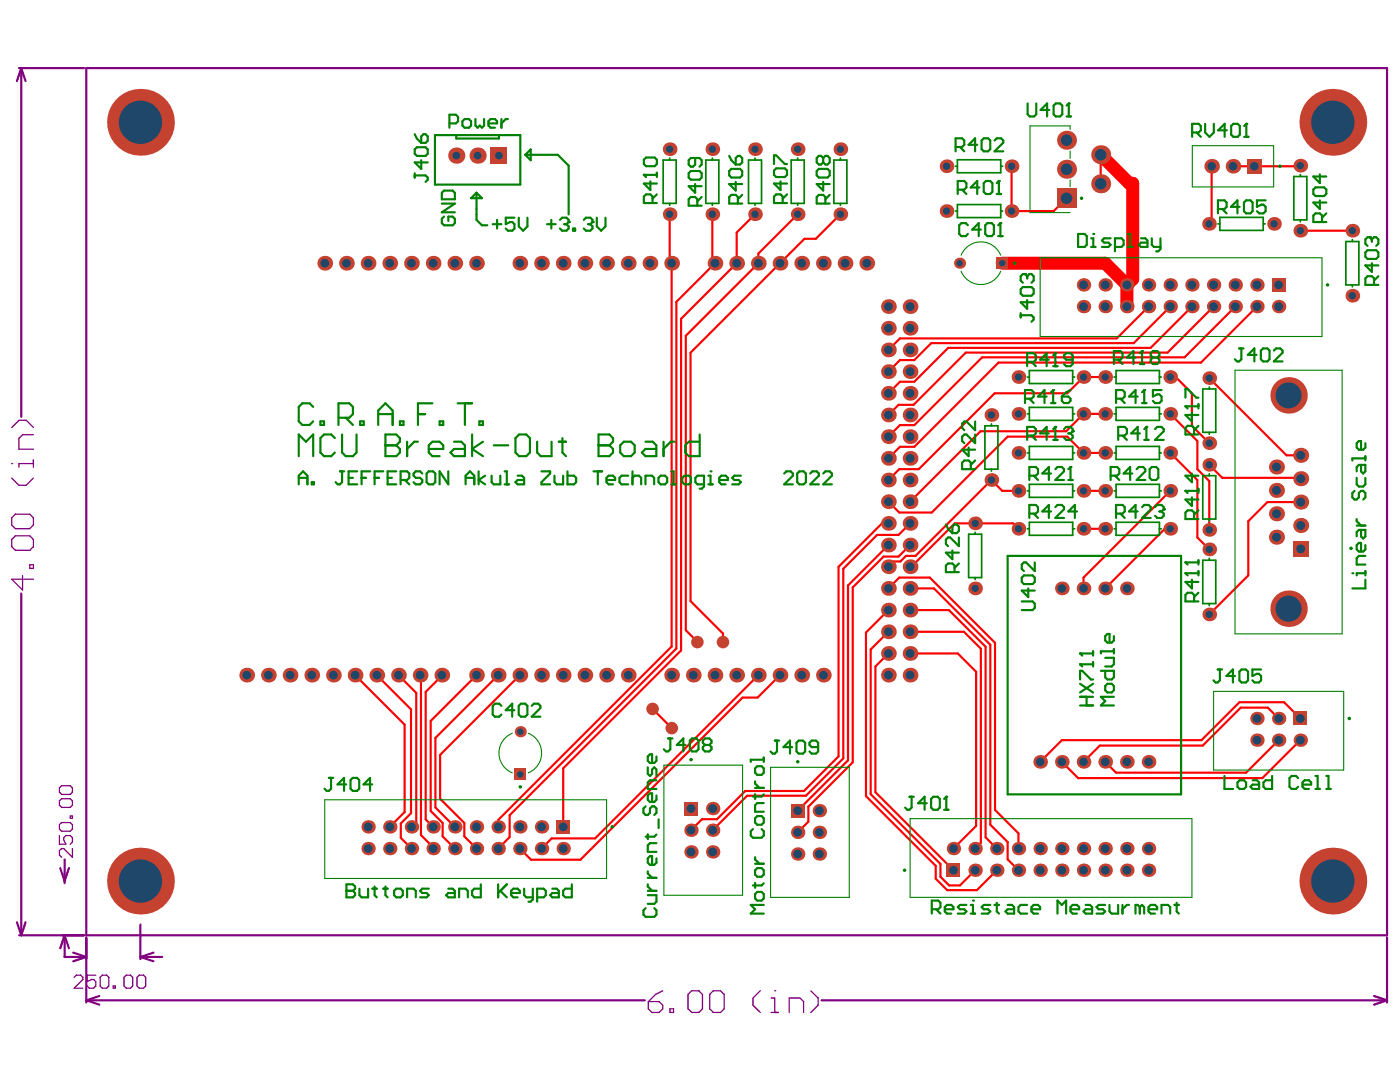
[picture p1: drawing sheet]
<svg xmlns="http://www.w3.org/2000/svg" width="279mm" height="216mm" viewBox="0 0 279 216" stroke-linecap="round" stroke-linejoin="round" font-family="sans-serif">
<g fill="none" stroke="#800080" stroke-width=".43">
<path d="M3.8 13.6h13M4.2 13.6l-.8 2.6M4.2 13.6v69.6M4.2 13.6l.9 2.6M17.2 13.6h259.6v173h-259.6zM4.2 118.4v68.2M12 173.2l.9 2.6 .9-2.6M12.9 171.5v4.7M3.4 184l.8 2.6M3.8 186.6h13M5.1 184l-.9 2.6M12.9 186.6v4.4h4.3"/>
<path d="M12.9 186.6l.9 2.6M12.9 186.6l-.9 2.6M14.6 190.1l2.6 .9M17.2 187.1v12.9M17.2 199.6l2.6 .9M17.2 191l-2.6 .8M17.2 199.6h111.5M19.8 198.7l-2.6 .9M28 184.5v6.9M28 191l2.6 .8M28 191h4.4M30.6 190.1l-2.6 .9"/>
<path d="M164 199.6h112.8M274.2 198.7l2.6 .9M276.8 187.1v12.9M276.8 199.6l-2.6 .9"/>
</g>
<g fill="none" stroke="#800080" stroke-width=".26">
<path d="M2.3 92.5h.1M2.3 95.4l1.5 1.4h1.4l1.5-1.4M2.3 85.3l1.5-1.4h1.4l1.5 1.4M6.7 91.8v1.4M6.7 92.5h-2.9v.7M6.7 86.7h-2.2l-.7 .8v2.1h2.9M2.3 107.6l.8-.7h2.8l.8 .7v1.5l-.8 .7h-2.8l-.8-.7zM3.1 102.6h2.8l.8 .7v1.5l-.8 .7h-2.8l-.8-.7v-1.5zM4.5 114.9v2.8l-2.2-2.1h4.4M5.9 112.7h.8v.7h-.8zM11.9 157.2l.4-.4h1.7l.5 .4v.9l-.5 .4h-1.7l-.4-.4zM11.9 159.8l.4-.4h1.7l.5 .4v.9l-.5 .4h-1.7l-.4-.4z"/>
<path d="M11.9 164.6l.4-.5h1.7l.5 .5v.8l-.5 .5h-1.7l-.4-.5zM11.9 166.7v1.8h1.3l-.5-.9v-.4l.5-.5h.8l.5 .5v.8l-.5 .5M14 162.8h.5v.5h-.5zM14.5 169.3v1.8l-1.8-1.8h-.4l-.4 .5v.8l.4 .5M14.8 195l.4-.4h.9l.4 .4v.4l-1.7 1.8h1.7M19.1 194.6h-1.7v1.3l.9-.5h.4l.4 .5v.8l-.4 .5h-.9l-.4-.5M20 195l.4-.4h.9l.4 .4v1.7l-.4 .5h-.9l-.4-.5zM22.6 196.7h.4v.5h-.4zM24.7 195l.5-.4h.8l.5 .4v1.7l-.5 .5h-.8l-.5-.5zM27.3 195l.5-.4h.8l.5 .4v1.7l-.5 .5h-.8l-.5-.5zM129.4 199.9h2.1l.8 .7v.7l-.8 .7h-1.4l-.7-.7zM132.3 197.7l-1.5 .7-1.4 1.5"/>
<path d="M137.3 198.4l.7-.7h1.5l.7 .7v2.9l-.7 .7h-1.5l-.7-.7zM141.6 198.4l.8-.7h1.4l.7 .7v2.9l-.7 .7h-1.4l-.8-.7zM151.7 197.7l-1.4 1.4v1.5l1.4 1.4M153.9 199.1h.7v2.9M154.6 197.7h.1M161.8 197.7l1.5 1.4v1.5l-1.5 1.4M133.7 201.3h.7v.7h-.7zM153.9 202h1.4M157.5 202v-2.9h2.2l.7 .8v2.1"/>
</g>
<g fill="none" stroke="#f00" stroke-width=".43">
<path d="M201.9 33.2v8.9h8.4l2.6-2.5M219.7 30.9v5.8M241.8 33.2v10.9l-.5 .6M259.5 33.1l-.1 .1h-13.3M133.6 42.7v9.4l.4 .4v76.5l-34.6 34.6v1.4M142.2 42.7v9.3l.5 .5-7.7 7.7v69.2l-33.3 33.3v4.3l-2.3 2.3M150.7 42.7l-3.7 3.7v6.1l-11.1 11.1v66.2l-23.5 23.5v11.7M159.2 42.7l-7.9 7.9v1.9l-14.4 14.5v58.8l2.3 2.3M167.7 42.7l-4.9 5h-2.3l-22.7 22.7v49.5l6.5 6.5v1.7M259.5 46h10.4M220.6 75.2h-4.4l-3.2 3.3h-14.5l-15.1 15.1h-3.9l-2.2 2.2M229.2 61.2l-6.3 6.3h-43.3l-2.3 2.3"/>
<path d="M233.5 75.2h1.1l3.3 3.3v6.5l3.4 3.4M233.5 61.2l-7.2 7.3h-40.4l-3.4 3.4h-2.9l-2.3 2.3M237.9 61.2l-8.3 8.2h-40.4l-6.7 6.8h-2.9l-2.3 2.3M241.3 75.4l15.4 15.5h2.9M242.2 61.2l-9.2 9.2h-40.3l-10.4 10.4h-3l-2 2M246.5 61.2l-10.1 10.1h-40.4l-13.5 13.5h-2.9l-2.3 2.3M250.9 61.2l-11.2 11.1h-40.4l-16.8 16.9h-2.9l-2.3 2.3M203.3 97.9h-3.3l-2.1-2.1-15.2 15.1h-1.9l-1.1 1.1h-1.3l-1.1 1.1M216.2 97.9h4.4M220.6 90.4h-4.4l-3.2-3.3h-11.9l-15.1 15.2h-6.5l-2.2-2.2M220.6 82.6h-4.4l-3.4 3.4h-17.1l-14.1 14.1M233.5 82.6l5.5 5.4v5.6l2.3 2.4v9.7"/>
<path d="M233.5 90.4l5.5 5.4v11.4l2.3 2.4M233.5 97.9l-17.3 17.3v2.2M241.3 92.8l2.6 2.5h15.5l.2 .2M177.3 104.4h-1.3l-8.6 8.7v37.8l-6.9 6.9h-11.8l-5.6 5.7h-3l-2.2 2.2M177.3 117.4l2.2-2.2h6.1l13 13.1v33.3l4.7 4.7v3M177.3 108.8l-8.1 8v34.9l-10 10.1M181.6 108.8l-2.3 2.3h-3l-6.1 6.1v34.9l-8.9 8.9v3l-2.1 2.1M181.6 117.4h4.8l11.2 11.3v35.9l3.5 3.4v3.5l2.2 2.1M181.6 104.4l-2.3 2.3h-4.2l-6.8 6.8v37.8l-7.5 7.5h-11.7l-6.9 6.9M203.3 105.5l-1.1-1.1h-11.7l-8.6 8.7h-.3M216.2 105.5h4.4M233.5 105.5h-1l-11.9 11.9"/>
<path d="M259.6 100.2h-6.7l-3.8 3.8v10.8l-7.8 7.8M70.9 134.7l9.8 9.9v17.4l-2.9 3M75.2 134.7l6.8 6.8v20.8l-2 2v2.9l2.1 2.1M79.5 134.7l3.6 3.6v25.7l-1 1M83.8 134.7l.2 .2v31.7l2.4 2.5v.2M88.2 134.7l-3.2 3.4v25.4l1.4 1.5M95.1 134.7l-9.1 9.2v17.9l2.3 2.4v2.7l2.5 2.4M99.4 134.7l-12.5 12.5v13.9l3.9 3.9M103.8 134.7l-16 15.9v8.8l4.9 4.8v2.7l2.4 2.4M151.3 134.7l-32.5 32.6h-8.7l-2 2M155.7 134.7l-4.5 4.5h-3l-32.4 32.4h-9.8l-2.2-2.3M177.3 126.1l-3.5 3.5v28.9l13.9 13.9v2.5l1.7 1.8h2.2l3-3.1"/>
<path d="M177.3 121.7l-4.5 4.5v32.7l13.9 13.9v2.5l2.3 2.3h6l3.9-4M177.3 130.4l-2.6 2.6v25.1l15.6 15.5M181.6 130.4h9.5l3.7 3.6v30.8l-4.5 4.5M181.6 121.7h7.8l7.3 7.3v38.1l2.2 2.2M181.6 126.1h10.8l3.4 3.3v38.8l-1.2 1.1M130.2 141.5l3.9 3.8M255.2 147.7l-6.5 6.5h-26l-2.1-2.2M255.2 143.4l-2.2-2.2h-5.4l-7.6 7.6h-20.5l-3.3 3.2M259.5 143.4l-3.2-3.3h-8.9l-7.6 7.6h-27.9l-4.3 4.3M259.5 147.7l-7.6 7.6h-36.7l-3.3-3.3"/>
</g>
<path d="M219.7 30.9l5.7 5.7h.7v19.1l-1.2 1.1M200 52.5h20.6l4.3 4.3M224.9 56.8v4.4" fill="none" stroke="#f00" stroke-width="2.6"/>
<circle cx="130.2" cy="141.5" r="1.08" fill="#808080"/>
<circle cx="130.2" cy="141.5" r=".61" fill="#a6968d"/>
<circle cx="134.1" cy="145.3" r="1.08" fill="#808080"/>
<circle cx="134.1" cy="145.3" r=".61" fill="#a6968d"/>
<circle cx="144.3" cy="128.1" r="1.08" fill="#808080"/>
<circle cx="144.3" cy="128.1" r=".61" fill="#a6968d"/>
<circle cx="139.2" cy="128.1" r="1.08" fill="#808080"/>
<circle cx="139.2" cy="128.1" r=".61" fill="#a6968d"/>
<circle cx="62.2" cy="134.7" r="1.3" fill="#808080"/>
<circle cx="62.2" cy="134.7" r=".87" fill="#1f4769"/>
<circle cx="79.5" cy="134.7" r="1.3" fill="#808080"/>
<circle cx="79.5" cy="134.7" r=".87" fill="#1f4769"/>
<circle cx="86.4" cy="169.3" r="1.17" fill="#808080"/>
<circle cx="86.4" cy="169.3" r=".87" fill="#1f4769"/>
<circle cx="103.8" cy="169.3" r="1.17" fill="#808080"/>
<circle cx="103.8" cy="169.3" r=".87" fill="#1f4769"/>
<circle cx="103.8" cy="134.7" r="1.3" fill="#808080"/>
<circle cx="103.8" cy="134.7" r=".87" fill="#1f4769"/>
<circle cx="121.1" cy="134.7" r="1.3" fill="#808080"/>
<circle cx="121.1" cy="134.7" r=".87" fill="#1f4769"/>
<circle cx="138.4" cy="134.7" r="1.3" fill="#808080"/>
<circle cx="138.4" cy="134.7" r=".87" fill="#1f4769"/>
<circle cx="155.7" cy="134.7" r="1.3" fill="#808080"/>
<circle cx="155.7" cy="134.7" r=".87" fill="#1f4769"/>
<circle cx="159.2" cy="166.1" r="1.17" fill="#808080"/>
<circle cx="159.2" cy="166.1" r=".87" fill="#1f4769"/>
<circle cx="190.3" cy="169.3" r="1.17" fill="#808080"/>
<circle cx="190.3" cy="169.3" r=".87" fill="#1f4769"/>
<circle cx="207.6" cy="169.3" r="1.17" fill="#808080"/>
<circle cx="207.6" cy="169.3" r=".87" fill="#1f4769"/>
<circle cx="207.6" cy="152" r="1.19" fill="#808080"/>
<circle cx="207.6" cy="152" r=".85" fill="#1f4769"/>
<circle cx="224.9" cy="169.3" r="1.17" fill="#808080"/>
<circle cx="224.9" cy="169.3" r=".87" fill="#1f4769"/>
<circle cx="224.9" cy="152" r="1.19" fill="#808080"/>
<circle cx="224.9" cy="152" r=".85" fill="#1f4769"/>
<circle cx="224.9" cy="117.4" r="1.19" fill="#808080"/>
<circle cx="224.9" cy="117.4" r=".85" fill="#1f4769"/>
<circle cx="259.6" cy="100.2" r="1.33" fill="#808080"/>
<circle cx="259.6" cy="100.2" r=".89" fill="#1f4769"/>
<circle cx="69.1" cy="52.5" r="1.3" fill="#808080"/>
<circle cx="69.1" cy="52.5" r=".87" fill="#1f4769"/>
<circle cx="86.4" cy="165" r="1.17" fill="#808080"/>
<circle cx="86.4" cy="165" r=".87" fill="#1f4769"/>
<circle cx="86.4" cy="52.5" r="1.3" fill="#808080"/>
<circle cx="86.4" cy="52.5" r=".87" fill="#1f4769"/>
<circle cx="103.8" cy="165" r="1.17" fill="#808080"/>
<circle cx="103.8" cy="165" r=".87" fill="#1f4769"/>
<path d="M102.9 153.6h1.9v1.9h-1.9z" fill-rule="evenodd" fill="#808080"/>
<circle cx="103.8" cy="154.5" r=".64" fill="#1f4769"/>
<circle cx="103.8" cy="52.5" r="1.3" fill="#808080"/>
<circle cx="103.8" cy="52.5" r=".87" fill="#1f4769"/>
<circle cx="121.1" cy="52.5" r="1.3" fill="#808080"/>
<circle cx="121.1" cy="52.5" r=".87" fill="#1f4769"/>
<circle cx="142.2" cy="42.7" r="1.19" fill="#808080"/>
<circle cx="142.2" cy="42.7" r=".72" fill="#1f4769"/>
<circle cx="142.2" cy="29.8" r="1.19" fill="#808080"/>
<circle cx="142.2" cy="29.8" r=".72" fill="#1f4769"/>
<circle cx="155.7" cy="52.5" r="1.3" fill="#808080"/>
<circle cx="155.7" cy="52.5" r=".87" fill="#1f4769"/>
<circle cx="159.2" cy="170.4" r="1.17" fill="#808080"/>
<circle cx="159.2" cy="170.4" r=".87" fill="#1f4769"/>
<path d="M158 160.6h2.4v2.3h-2.4z" fill-rule="evenodd" fill="#808080"/>
<circle cx="159.2" cy="161.8" r=".87" fill="#1f4769"/>
<circle cx="159.2" cy="42.7" r="1.19" fill="#808080"/>
<circle cx="159.2" cy="42.7" r=".72" fill="#1f4769"/>
<circle cx="159.2" cy="29.8" r="1.19" fill="#808080"/>
<circle cx="159.2" cy="29.8" r=".72" fill="#1f4769"/>
<circle cx="173" cy="52.5" r="1.3" fill="#808080"/>
<circle cx="173" cy="52.5" r=".87" fill="#1f4769"/>
<circle cx="224.9" cy="56.8" r="1.17" fill="#808080"/>
<circle cx="224.9" cy="56.8" r=".87" fill="#1f4769"/>
<circle cx="242.2" cy="56.8" r="1.17" fill="#808080"/>
<circle cx="242.2" cy="56.8" r=".87" fill="#1f4769"/>
<circle cx="259.5" cy="147.7" r="1.17" fill="#808080"/>
<circle cx="259.5" cy="147.7" r=".87" fill="#1f4769"/>
<path d="M258.3 142.2h2.4v2.3h-2.4z" fill-rule="evenodd" fill="#808080"/>
<circle cx="259.5" cy="143.4" r=".87" fill="#1f4769"/>
<path d="M258.3 108.2h2.6v2.6h-2.6z" fill-rule="evenodd" fill="#808080"/>
<circle cx="259.6" cy="109.5" r=".89" fill="#1f4769"/>
<circle cx="259.6" cy="95.5" r="1.33" fill="#808080"/>
<circle cx="259.6" cy="95.5" r=".89" fill="#1f4769"/>
<circle cx="259.5" cy="46" r="1.19" fill="#808080"/>
<circle cx="259.5" cy="46" r=".72" fill="#1f4769"/>
<circle cx="269.9" cy="59" r="1.19" fill="#808080"/>
<circle cx="269.9" cy="59" r=".72" fill="#1f4769"/>
<circle cx="269.9" cy="46" r="1.19" fill="#808080"/>
<circle cx="269.9" cy="46" r=".72" fill="#1f4769"/>
<circle cx="103.8" cy="146" r=".94" fill="#808080"/>
<circle cx="103.8" cy="146" r=".64" fill="#1f4769"/>
<path d="M189.1 172.5h2.3v2.3h-2.3z" fill-rule="evenodd" fill="#808080"/>
<circle cx="190.3" cy="173.6" r=".87" fill="#1f4769"/>
<circle cx="207.6" cy="173.6" r="1.17" fill="#808080"/>
<circle cx="207.6" cy="173.6" r=".87" fill="#1f4769"/>
<circle cx="224.9" cy="173.6" r="1.17" fill="#808080"/>
<circle cx="224.9" cy="173.6" r=".87" fill="#1f4769"/>
<circle cx="224.9" cy="61.2" r="1.17" fill="#808080"/>
<circle cx="224.9" cy="61.2" r=".87" fill="#1f4769"/>
<circle cx="242.2" cy="61.2" r="1.17" fill="#808080"/>
<circle cx="242.2" cy="61.2" r=".87" fill="#1f4769"/>
<circle cx="259.6" cy="90.9" r="1.33" fill="#808080"/>
<circle cx="259.6" cy="90.9" r=".89" fill="#1f4769"/>
<circle cx="259.6" cy="104.9" r="1.33" fill="#808080"/>
<circle cx="259.6" cy="104.9" r=".89" fill="#1f4769"/>
<circle cx="259.5" cy="33.1" r="1.19" fill="#808080"/>
<circle cx="259.5" cy="33.1" r=".72" fill="#1f4769"/>
<circle cx="53.6" cy="134.7" r="1.3" fill="#808080"/>
<circle cx="53.6" cy="134.7" r=".87" fill="#1f4769"/>
<circle cx="49.2" cy="134.7" r="1.3" fill="#808080"/>
<circle cx="49.2" cy="134.7" r=".87" fill="#1f4769"/>
<circle cx="70.9" cy="134.7" r="1.3" fill="#808080"/>
<circle cx="70.9" cy="134.7" r=".87" fill="#1f4769"/>
<circle cx="66.5" cy="134.7" r="1.3" fill="#808080"/>
<circle cx="66.5" cy="134.7" r=".87" fill="#1f4769"/>
<circle cx="77.8" cy="169.3" r="1.17" fill="#808080"/>
<circle cx="77.8" cy="169.3" r=".87" fill="#1f4769"/>
<circle cx="82.1" cy="169.3" r="1.17" fill="#808080"/>
<circle cx="82.1" cy="169.3" r=".87" fill="#1f4769"/>
<circle cx="83.8" cy="134.7" r="1.3" fill="#808080"/>
<circle cx="83.8" cy="134.7" r=".87" fill="#1f4769"/>
<circle cx="75.2" cy="134.7" r="1.3" fill="#808080"/>
<circle cx="75.2" cy="134.7" r=".87" fill="#1f4769"/>
<circle cx="90.8" cy="169.3" r="1.17" fill="#808080"/>
<circle cx="90.8" cy="169.3" r=".87" fill="#1f4769"/>
<circle cx="95.1" cy="169.3" r="1.17" fill="#808080"/>
<circle cx="95.1" cy="169.3" r=".87" fill="#1f4769"/>
<circle cx="95.1" cy="134.7" r="1.3" fill="#808080"/>
<circle cx="95.1" cy="134.7" r=".87" fill="#1f4769"/>
<circle cx="88.2" cy="134.7" r="1.3" fill="#808080"/>
<circle cx="88.2" cy="134.7" r=".87" fill="#1f4769"/>
<circle cx="108.1" cy="169.3" r="1.17" fill="#808080"/>
<circle cx="108.1" cy="169.3" r=".87" fill="#1f4769"/>
<circle cx="112.4" cy="169.3" r="1.17" fill="#808080"/>
<circle cx="112.4" cy="169.3" r=".87" fill="#1f4769"/>
<circle cx="108.1" cy="134.7" r="1.3" fill="#808080"/>
<circle cx="108.1" cy="134.7" r=".87" fill="#1f4769"/>
<circle cx="112.4" cy="134.7" r="1.3" fill="#808080"/>
<circle cx="112.4" cy="134.7" r=".87" fill="#1f4769"/>
<circle cx="116.7" cy="134.7" r="1.3" fill="#808080"/>
<circle cx="116.7" cy="134.7" r=".87" fill="#1f4769"/>
<circle cx="125.4" cy="134.7" r="1.3" fill="#808080"/>
<circle cx="125.4" cy="134.7" r=".87" fill="#1f4769"/>
<circle cx="137.9" cy="165.7" r="1.17" fill="#808080"/>
<circle cx="137.9" cy="165.7" r=".87" fill="#1f4769"/>
<circle cx="134" cy="134.7" r="1.3" fill="#808080"/>
<circle cx="134" cy="134.7" r=".87" fill="#1f4769"/>
<circle cx="147" cy="134.7" r="1.3" fill="#808080"/>
<circle cx="147" cy="134.7" r=".87" fill="#1f4769"/>
<circle cx="151.3" cy="134.7" r="1.3" fill="#808080"/>
<circle cx="151.3" cy="134.7" r=".87" fill="#1f4769"/>
<circle cx="163.5" cy="166.1" r="1.17" fill="#808080"/>
<circle cx="163.5" cy="166.1" r=".87" fill="#1f4769"/>
<circle cx="160" cy="134.7" r="1.3" fill="#808080"/>
<circle cx="160" cy="134.7" r=".87" fill="#1f4769"/>
<circle cx="164.3" cy="134.7" r="1.3" fill="#808080"/>
<circle cx="164.3" cy="134.7" r=".87" fill="#1f4769"/>
<circle cx="177.3" cy="134.7" r="1.3" fill="#808080"/>
<circle cx="177.3" cy="134.7" r=".87" fill="#1f4769"/>
<circle cx="181.6" cy="134.7" r="1.3" fill="#808080"/>
<circle cx="181.6" cy="134.7" r=".87" fill="#1f4769"/>
<circle cx="177.3" cy="117.4" r="1.3" fill="#808080"/>
<circle cx="177.3" cy="117.4" r=".87" fill="#1f4769"/>
<circle cx="181.6" cy="117.4" r="1.3" fill="#808080"/>
<circle cx="181.6" cy="117.4" r=".87" fill="#1f4769"/>
<circle cx="177.3" cy="100.1" r="1.3" fill="#808080"/>
<circle cx="177.3" cy="100.1" r=".87" fill="#1f4769"/>
<circle cx="181.6" cy="100.1" r="1.3" fill="#808080"/>
<circle cx="181.6" cy="100.1" r=".87" fill="#1f4769"/>
<circle cx="177.3" cy="82.8" r="1.3" fill="#808080"/>
<circle cx="177.3" cy="82.8" r=".87" fill="#1f4769"/>
<circle cx="181.6" cy="82.8" r="1.3" fill="#808080"/>
<circle cx="181.6" cy="82.8" r=".87" fill="#1f4769"/>
<circle cx="177.3" cy="65.5" r="1.3" fill="#808080"/>
<circle cx="177.3" cy="65.5" r=".87" fill="#1f4769"/>
<circle cx="181.6" cy="65.5" r="1.3" fill="#808080"/>
<circle cx="181.6" cy="65.5" r=".87" fill="#1f4769"/>
<circle cx="194.6" cy="169.3" r="1.17" fill="#808080"/>
<circle cx="194.6" cy="169.3" r=".87" fill="#1f4769"/>
<circle cx="194.6" cy="117.4" r="1.19" fill="#808080"/>
<circle cx="194.6" cy="117.4" r=".72" fill="#1f4769"/>
<circle cx="203.3" cy="169.3" r="1.17" fill="#808080"/>
<circle cx="203.3" cy="169.3" r=".87" fill="#1f4769"/>
<circle cx="198.9" cy="169.3" r="1.17" fill="#808080"/>
<circle cx="198.9" cy="169.3" r=".87" fill="#1f4769"/>
<circle cx="203.3" cy="82.6" r="1.19" fill="#808080"/>
<circle cx="203.3" cy="82.6" r=".72" fill="#1f4769"/>
<circle cx="220.6" cy="169.3" r="1.17" fill="#808080"/>
<circle cx="220.6" cy="169.3" r=".87" fill="#1f4769"/>
<circle cx="216.2" cy="169.3" r="1.17" fill="#808080"/>
<circle cx="216.2" cy="169.3" r=".87" fill="#1f4769"/>
<circle cx="216.2" cy="152" r="1.19" fill="#808080"/>
<circle cx="216.2" cy="152" r=".85" fill="#1f4769"/>
<circle cx="220.6" cy="152" r="1.19" fill="#808080"/>
<circle cx="220.6" cy="152" r=".85" fill="#1f4769"/>
<circle cx="216.2" cy="117.4" r="1.19" fill="#808080"/>
<circle cx="216.2" cy="117.4" r=".85" fill="#1f4769"/>
<circle cx="220.6" cy="117.4" r="1.19" fill="#808080"/>
<circle cx="220.6" cy="117.4" r=".85" fill="#1f4769"/>
<circle cx="216.2" cy="82.6" r="1.19" fill="#808080"/>
<circle cx="216.2" cy="82.6" r=".72" fill="#1f4769"/>
<circle cx="220.6" cy="82.6" r="1.19" fill="#808080"/>
<circle cx="220.6" cy="82.6" r=".72" fill="#1f4769"/>
<circle cx="229.2" cy="169.3" r="1.17" fill="#808080"/>
<circle cx="229.2" cy="169.3" r=".87" fill="#1f4769"/>
<circle cx="229.2" cy="152" r="1.19" fill="#808080"/>
<circle cx="229.2" cy="152" r=".85" fill="#1f4769"/>
<circle cx="233.5" cy="82.6" r="1.19" fill="#808080"/>
<circle cx="233.5" cy="82.6" r=".72" fill="#1f4769"/>
<circle cx="241.3" cy="44.7" r="1.19" fill="#808080"/>
<circle cx="241.3" cy="44.7" r=".72" fill="#1f4769"/>
<circle cx="254.7" cy="107.2" r="1.33" fill="#808080"/>
<circle cx="254.7" cy="107.2" r=".89" fill="#1f4769"/>
<circle cx="254.7" cy="93.2" r="1.33" fill="#808080"/>
<circle cx="254.7" cy="93.2" r=".89" fill="#1f4769"/>
<circle cx="254.3" cy="44.7" r="1.19" fill="#808080"/>
<circle cx="254.3" cy="44.7" r=".72" fill="#1f4769"/>
<circle cx="64.8" cy="52.5" r="1.3" fill="#808080"/>
<circle cx="64.8" cy="52.5" r=".87" fill="#1f4769"/>
<circle cx="77.8" cy="165" r="1.17" fill="#808080"/>
<circle cx="77.8" cy="165" r=".87" fill="#1f4769"/>
<circle cx="82.1" cy="165" r="1.17" fill="#808080"/>
<circle cx="82.1" cy="165" r=".87" fill="#1f4769"/>
<circle cx="77.8" cy="52.5" r="1.3" fill="#808080"/>
<circle cx="77.8" cy="52.5" r=".87" fill="#1f4769"/>
<circle cx="82.1" cy="52.5" r="1.3" fill="#808080"/>
<circle cx="82.1" cy="52.5" r=".87" fill="#1f4769"/>
<circle cx="90.8" cy="165" r="1.17" fill="#808080"/>
<circle cx="90.8" cy="165" r=".87" fill="#1f4769"/>
<circle cx="95.1" cy="165" r="1.17" fill="#808080"/>
<circle cx="95.1" cy="165" r=".87" fill="#1f4769"/>
<circle cx="90.8" cy="52.5" r="1.3" fill="#808080"/>
<circle cx="90.8" cy="52.5" r=".87" fill="#1f4769"/>
<circle cx="95.1" cy="52.5" r="1.3" fill="#808080"/>
<circle cx="95.1" cy="52.5" r=".87" fill="#1f4769"/>
<circle cx="95.3" cy="31" r="1.45" fill="#808080"/>
<circle cx="95.3" cy="31" r=".77" fill="#1f4769"/>
<circle cx="91.1" cy="31" r="1.45" fill="#808080"/>
<circle cx="91.1" cy="31" r=".77" fill="#1f4769"/>
<circle cx="108.1" cy="165" r="1.17" fill="#808080"/>
<circle cx="108.1" cy="165" r=".87" fill="#1f4769"/>
<path d="M111.2 163.8h2.4v2.4h-2.4z" fill-rule="evenodd" fill="#808080"/>
<circle cx="112.4" cy="165" r=".87" fill="#1f4769"/>
<circle cx="108.1" cy="52.5" r="1.3" fill="#808080"/>
<circle cx="108.1" cy="52.5" r=".87" fill="#1f4769"/>
<circle cx="112.4" cy="52.5" r="1.3" fill="#808080"/>
<circle cx="112.4" cy="52.5" r=".87" fill="#1f4769"/>
<circle cx="116.7" cy="52.5" r="1.3" fill="#808080"/>
<circle cx="116.7" cy="52.5" r=".87" fill="#1f4769"/>
<circle cx="125.4" cy="52.5" r="1.3" fill="#808080"/>
<circle cx="125.4" cy="52.5" r=".87" fill="#1f4769"/>
<circle cx="137.9" cy="170" r="1.17" fill="#808080"/>
<circle cx="137.9" cy="170" r=".87" fill="#1f4769"/>
<path d="M136.7 160.2h2.4v2.3h-2.4z" fill-rule="evenodd" fill="#808080"/>
<circle cx="137.9" cy="161.3" r=".87" fill="#1f4769"/>
<circle cx="129.7" cy="52.5" r="1.3" fill="#808080"/>
<circle cx="129.7" cy="52.5" r=".87" fill="#1f4769"/>
<circle cx="134" cy="52.5" r="1.3" fill="#808080"/>
<circle cx="134" cy="52.5" r=".87" fill="#1f4769"/>
<circle cx="133.6" cy="42.7" r="1.19" fill="#808080"/>
<circle cx="133.6" cy="42.7" r=".72" fill="#1f4769"/>
<circle cx="133.6" cy="29.8" r="1.19" fill="#808080"/>
<circle cx="133.6" cy="29.8" r=".72" fill="#1f4769"/>
<circle cx="147" cy="52.5" r="1.3" fill="#808080"/>
<circle cx="147" cy="52.5" r=".87" fill="#1f4769"/>
<circle cx="151.3" cy="52.5" r="1.3" fill="#808080"/>
<circle cx="151.3" cy="52.5" r=".87" fill="#1f4769"/>
<circle cx="150.7" cy="42.7" r="1.19" fill="#808080"/>
<circle cx="150.7" cy="42.7" r=".72" fill="#1f4769"/>
<circle cx="150.7" cy="29.8" r="1.19" fill="#808080"/>
<circle cx="150.7" cy="29.8" r=".72" fill="#1f4769"/>
<circle cx="163.5" cy="170.4" r="1.17" fill="#808080"/>
<circle cx="163.5" cy="170.4" r=".87" fill="#1f4769"/>
<circle cx="163.5" cy="161.8" r="1.17" fill="#808080"/>
<circle cx="163.5" cy="161.8" r=".87" fill="#1f4769"/>
<circle cx="160" cy="52.5" r="1.3" fill="#808080"/>
<circle cx="160" cy="52.5" r=".87" fill="#1f4769"/>
<circle cx="164.3" cy="52.5" r="1.3" fill="#808080"/>
<circle cx="164.3" cy="52.5" r=".87" fill="#1f4769"/>
<circle cx="167.7" cy="42.7" r="1.19" fill="#808080"/>
<circle cx="167.7" cy="42.7" r=".72" fill="#1f4769"/>
<circle cx="167.7" cy="29.8" r="1.19" fill="#808080"/>
<circle cx="167.7" cy="29.8" r=".72" fill="#1f4769"/>
<circle cx="177.3" cy="126.1" r="1.3" fill="#808080"/>
<circle cx="177.3" cy="126.1" r=".87" fill="#1f4769"/>
<circle cx="181.6" cy="126.1" r="1.3" fill="#808080"/>
<circle cx="181.6" cy="126.1" r=".87" fill="#1f4769"/>
<circle cx="177.3" cy="121.7" r="1.3" fill="#808080"/>
<circle cx="177.3" cy="121.7" r=".87" fill="#1f4769"/>
<circle cx="181.6" cy="121.7" r="1.3" fill="#808080"/>
<circle cx="181.6" cy="121.7" r=".87" fill="#1f4769"/>
<circle cx="177.3" cy="113.1" r="1.3" fill="#808080"/>
<circle cx="177.3" cy="113.1" r=".87" fill="#1f4769"/>
<circle cx="181.6" cy="113.1" r="1.3" fill="#808080"/>
<circle cx="181.6" cy="113.1" r=".87" fill="#1f4769"/>
<circle cx="177.3" cy="108.8" r="1.3" fill="#808080"/>
<circle cx="177.3" cy="108.8" r=".87" fill="#1f4769"/>
<circle cx="181.6" cy="108.8" r="1.3" fill="#808080"/>
<circle cx="181.6" cy="108.8" r=".87" fill="#1f4769"/>
<circle cx="177.3" cy="95.8" r="1.3" fill="#808080"/>
<circle cx="177.3" cy="95.8" r=".87" fill="#1f4769"/>
<circle cx="181.6" cy="95.8" r="1.3" fill="#808080"/>
<circle cx="181.6" cy="95.8" r=".87" fill="#1f4769"/>
<circle cx="177.3" cy="91.5" r="1.3" fill="#808080"/>
<circle cx="177.3" cy="91.5" r=".87" fill="#1f4769"/>
<circle cx="181.6" cy="91.5" r="1.3" fill="#808080"/>
<circle cx="181.6" cy="91.5" r=".87" fill="#1f4769"/>
<circle cx="177.3" cy="87.1" r="1.3" fill="#808080"/>
<circle cx="177.3" cy="87.1" r=".87" fill="#1f4769"/>
<circle cx="181.6" cy="87.1" r="1.3" fill="#808080"/>
<circle cx="181.6" cy="87.1" r=".87" fill="#1f4769"/>
<circle cx="177.3" cy="78.5" r="1.3" fill="#808080"/>
<circle cx="177.3" cy="78.5" r=".87" fill="#1f4769"/>
<circle cx="181.6" cy="78.5" r="1.3" fill="#808080"/>
<circle cx="181.6" cy="78.5" r=".87" fill="#1f4769"/>
<circle cx="177.3" cy="74.2" r="1.3" fill="#808080"/>
<circle cx="177.3" cy="74.2" r=".87" fill="#1f4769"/>
<circle cx="181.6" cy="74.2" r="1.3" fill="#808080"/>
<circle cx="181.6" cy="74.2" r=".87" fill="#1f4769"/>
<circle cx="177.3" cy="69.8" r="1.3" fill="#808080"/>
<circle cx="177.3" cy="69.8" r=".87" fill="#1f4769"/>
<circle cx="181.6" cy="69.8" r="1.3" fill="#808080"/>
<circle cx="181.6" cy="69.8" r=".87" fill="#1f4769"/>
<circle cx="191.5" cy="52.5" r=".94" fill="#808080"/>
<circle cx="191.5" cy="52.5" r=".64" fill="#1f4769"/>
<circle cx="188.9" cy="42.1" r="1.19" fill="#808080"/>
<circle cx="188.9" cy="42.1" r=".72" fill="#1f4769"/>
<circle cx="203.3" cy="105.5" r="1.19" fill="#808080"/>
<circle cx="203.3" cy="105.5" r=".72" fill="#1f4769"/>
<circle cx="203.3" cy="97.9" r="1.19" fill="#808080"/>
<circle cx="203.3" cy="97.9" r=".72" fill="#1f4769"/>
<path d="M199.1 51.6h1.9v1.9h-1.9z" fill-rule="evenodd" fill="#808080"/>
<circle cx="200" cy="52.5" r=".64" fill="#1f4769"/>
<circle cx="201.9" cy="42.1" r="1.19" fill="#808080"/>
<circle cx="201.9" cy="42.1" r=".72" fill="#1f4769"/>
<circle cx="216.2" cy="105.5" r="1.19" fill="#808080"/>
<circle cx="216.2" cy="105.5" r=".72" fill="#1f4769"/>
<circle cx="220.6" cy="105.5" r="1.19" fill="#808080"/>
<circle cx="220.6" cy="105.5" r=".72" fill="#1f4769"/>
<circle cx="216.2" cy="97.9" r="1.19" fill="#808080"/>
<circle cx="216.2" cy="97.9" r=".72" fill="#1f4769"/>
<circle cx="220.6" cy="97.9" r="1.19" fill="#808080"/>
<circle cx="220.6" cy="97.9" r=".72" fill="#1f4769"/>
<circle cx="216.2" cy="56.8" r="1.17" fill="#808080"/>
<circle cx="216.2" cy="56.8" r=".87" fill="#1f4769"/>
<circle cx="220.6" cy="56.8" r="1.17" fill="#808080"/>
<circle cx="220.6" cy="56.8" r=".87" fill="#1f4769"/>
<circle cx="219.7" cy="36.7" r="1.73" fill="#808080"/>
<circle cx="219.7" cy="36.7" r="1.15" fill="#1f4769"/>
<circle cx="219.7" cy="30.9" r="1.73" fill="#808080"/>
<circle cx="219.7" cy="30.9" r="1.15" fill="#1f4769"/>
<circle cx="233.5" cy="105.5" r="1.19" fill="#808080"/>
<circle cx="233.5" cy="105.5" r=".72" fill="#1f4769"/>
<circle cx="233.5" cy="97.9" r="1.19" fill="#808080"/>
<circle cx="233.5" cy="97.9" r=".72" fill="#1f4769"/>
<circle cx="229.2" cy="56.8" r="1.17" fill="#808080"/>
<circle cx="229.2" cy="56.8" r=".87" fill="#1f4769"/>
<circle cx="233.5" cy="56.8" r="1.17" fill="#808080"/>
<circle cx="233.5" cy="56.8" r=".87" fill="#1f4769"/>
<circle cx="250.9" cy="147.7" r="1.17" fill="#808080"/>
<circle cx="250.9" cy="147.7" r=".87" fill="#1f4769"/>
<circle cx="250.9" cy="143.4" r="1.17" fill="#808080"/>
<circle cx="250.9" cy="143.4" r=".87" fill="#1f4769"/>
<circle cx="241.3" cy="122.6" r="1.19" fill="#808080"/>
<circle cx="241.3" cy="122.6" r=".72" fill="#1f4769"/>
<circle cx="241.3" cy="109.6" r="1.19" fill="#808080"/>
<circle cx="241.3" cy="109.6" r=".72" fill="#1f4769"/>
<circle cx="241.3" cy="105.7" r="1.19" fill="#808080"/>
<circle cx="241.3" cy="105.7" r=".72" fill="#1f4769"/>
<circle cx="241.3" cy="92.8" r="1.19" fill="#808080"/>
<circle cx="241.3" cy="92.8" r=".72" fill="#1f4769"/>
<circle cx="246.5" cy="56.8" r="1.17" fill="#808080"/>
<circle cx="246.5" cy="56.8" r=".87" fill="#1f4769"/>
<circle cx="250.9" cy="56.8" r="1.17" fill="#808080"/>
<circle cx="250.9" cy="56.8" r=".87" fill="#1f4769"/>
<circle cx="255.2" cy="147.7" r="1.17" fill="#808080"/>
<circle cx="255.2" cy="147.7" r=".87" fill="#1f4769"/>
<circle cx="255.2" cy="143.4" r="1.17" fill="#808080"/>
<circle cx="255.2" cy="143.4" r=".87" fill="#1f4769"/>
<circle cx="257.2" cy="121.5" r="3.5" fill="#808080"/>
<circle cx="257.2" cy="121.5" r="2.6" fill="#1f4769"/>
<circle cx="254.7" cy="97.9" r="1.33" fill="#808080"/>
<circle cx="254.7" cy="97.9" r=".89" fill="#1f4769"/>
<path d="M254 55.7h2.3v2.3h-2.3z" fill-rule="evenodd" fill="#808080"/>
<circle cx="255.2" cy="56.8" r=".87" fill="#1f4769"/>
<circle cx="177.3" cy="130.4" r="1.3" fill="#808080"/>
<circle cx="177.3" cy="130.4" r=".87" fill="#1f4769"/>
<circle cx="181.6" cy="130.4" r="1.3" fill="#808080"/>
<circle cx="181.6" cy="130.4" r=".87" fill="#1f4769"/>
<circle cx="177.3" cy="104.4" r="1.3" fill="#808080"/>
<circle cx="177.3" cy="104.4" r=".87" fill="#1f4769"/>
<circle cx="181.6" cy="104.4" r="1.3" fill="#808080"/>
<circle cx="181.6" cy="104.4" r=".87" fill="#1f4769"/>
<circle cx="177.3" cy="61.2" r="1.3" fill="#808080"/>
<circle cx="177.3" cy="61.2" r=".87" fill="#1f4769"/>
<circle cx="181.6" cy="61.2" r="1.3" fill="#808080"/>
<circle cx="181.6" cy="61.2" r=".87" fill="#1f4769"/>
<circle cx="194.6" cy="173.6" r="1.17" fill="#808080"/>
<circle cx="194.6" cy="173.6" r=".87" fill="#1f4769"/>
<circle cx="194.6" cy="104.4" r="1.19" fill="#808080"/>
<circle cx="194.6" cy="104.4" r=".72" fill="#1f4769"/>
<circle cx="188.9" cy="33.2" r="1.19" fill="#808080"/>
<circle cx="188.9" cy="33.2" r=".72" fill="#1f4769"/>
<circle cx="203.3" cy="173.6" r="1.17" fill="#808080"/>
<circle cx="203.3" cy="173.6" r=".87" fill="#1f4769"/>
<circle cx="198.9" cy="173.6" r="1.17" fill="#808080"/>
<circle cx="198.9" cy="173.6" r=".87" fill="#1f4769"/>
<circle cx="203.3" cy="90.4" r="1.19" fill="#808080"/>
<circle cx="203.3" cy="90.4" r=".72" fill="#1f4769"/>
<circle cx="203.3" cy="75.2" r="1.19" fill="#808080"/>
<circle cx="203.3" cy="75.2" r=".72" fill="#1f4769"/>
<circle cx="201.9" cy="33.2" r="1.19" fill="#808080"/>
<circle cx="201.9" cy="33.2" r=".72" fill="#1f4769"/>
<circle cx="220.6" cy="173.6" r="1.17" fill="#808080"/>
<circle cx="220.6" cy="173.6" r=".87" fill="#1f4769"/>
<circle cx="216.2" cy="173.6" r="1.17" fill="#808080"/>
<circle cx="216.2" cy="173.6" r=".87" fill="#1f4769"/>
<circle cx="216.2" cy="61.2" r="1.17" fill="#808080"/>
<circle cx="216.2" cy="61.2" r=".87" fill="#1f4769"/>
<circle cx="220.6" cy="61.2" r="1.17" fill="#808080"/>
<circle cx="220.6" cy="61.2" r=".87" fill="#1f4769"/>
<circle cx="216.2" cy="90.4" r="1.19" fill="#808080"/>
<circle cx="216.2" cy="90.4" r=".72" fill="#1f4769"/>
<circle cx="216.2" cy="75.2" r="1.19" fill="#808080"/>
<circle cx="216.2" cy="75.2" r=".72" fill="#1f4769"/>
<circle cx="220.6" cy="90.4" r="1.19" fill="#808080"/>
<circle cx="220.6" cy="90.4" r=".72" fill="#1f4769"/>
<circle cx="220.6" cy="75.2" r="1.19" fill="#808080"/>
<circle cx="220.6" cy="75.2" r=".72" fill="#1f4769"/>
<circle cx="229.2" cy="173.6" r="1.17" fill="#808080"/>
<circle cx="229.2" cy="173.6" r=".87" fill="#1f4769"/>
<circle cx="229.2" cy="61.2" r="1.17" fill="#808080"/>
<circle cx="229.2" cy="61.2" r=".87" fill="#1f4769"/>
<circle cx="233.5" cy="61.2" r="1.17" fill="#808080"/>
<circle cx="233.5" cy="61.2" r=".87" fill="#1f4769"/>
<circle cx="233.5" cy="90.4" r="1.19" fill="#808080"/>
<circle cx="233.5" cy="90.4" r=".72" fill="#1f4769"/>
<circle cx="233.5" cy="75.2" r="1.19" fill="#808080"/>
<circle cx="233.5" cy="75.2" r=".72" fill="#1f4769"/>
<circle cx="246.5" cy="61.2" r="1.17" fill="#808080"/>
<circle cx="246.5" cy="61.2" r=".87" fill="#1f4769"/>
<circle cx="250.9" cy="61.2" r="1.17" fill="#808080"/>
<circle cx="250.9" cy="61.2" r=".87" fill="#1f4769"/>
<circle cx="241.3" cy="75.4" r="1.19" fill="#808080"/>
<circle cx="241.3" cy="75.4" r=".72" fill="#1f4769"/>
<circle cx="241.3" cy="88.4" r="1.19" fill="#808080"/>
<circle cx="241.3" cy="88.4" r=".72" fill="#1f4769"/>
<circle cx="241.8" cy="33.2" r="1.28" fill="#808080"/>
<circle cx="241.8" cy="33.2" r=".85" fill="#1f4769"/>
<circle cx="246.1" cy="33.2" r="1.28" fill="#808080"/>
<circle cx="246.1" cy="33.2" r=".85" fill="#1f4769"/>
<path d="M249 31.9h2.6v2.6h-2.6z" fill-rule="evenodd" fill="#808080"/>
<circle cx="250.3" cy="33.2" r=".85" fill="#1f4769"/>
<circle cx="255.2" cy="61.2" r="1.17" fill="#808080"/>
<circle cx="255.2" cy="61.2" r=".87" fill="#1f4769"/>
<circle cx="254.7" cy="102.5" r="1.33" fill="#808080"/>
<circle cx="254.7" cy="102.5" r=".89" fill="#1f4769"/>
<circle cx="257.2" cy="78.9" r="3.5" fill="#808080"/>
<circle cx="257.2" cy="78.9" r="2.6" fill="#1f4769"/>
<circle cx="73.5" cy="169.3" r="1.17" fill="#808080"/>
<circle cx="73.5" cy="169.3" r=".87" fill="#1f4769"/>
<circle cx="57.9" cy="134.7" r="1.3" fill="#808080"/>
<circle cx="57.9" cy="134.7" r=".87" fill="#1f4769"/>
<circle cx="99.4" cy="169.3" r="1.17" fill="#808080"/>
<circle cx="99.4" cy="169.3" r=".87" fill="#1f4769"/>
<circle cx="142.2" cy="165.7" r="1.17" fill="#808080"/>
<circle cx="142.2" cy="165.7" r=".87" fill="#1f4769"/>
<circle cx="142.7" cy="134.7" r="1.3" fill="#808080"/>
<circle cx="142.7" cy="134.7" r=".87" fill="#1f4769"/>
<circle cx="99.4" cy="134.7" r="1.3" fill="#808080"/>
<circle cx="99.4" cy="134.7" r=".87" fill="#1f4769"/>
<circle cx="197.9" cy="82.8" r="1.19" fill="#808080"/>
<circle cx="197.9" cy="82.8" r=".72" fill="#1f4769"/>
<circle cx="211.9" cy="169.3" r="1.17" fill="#808080"/>
<circle cx="211.9" cy="169.3" r=".87" fill="#1f4769"/>
<circle cx="211.9" cy="152" r="1.19" fill="#808080"/>
<circle cx="211.9" cy="152" r=".85" fill="#1f4769"/>
<circle cx="211.9" cy="117.4" r="1.19" fill="#808080"/>
<circle cx="211.9" cy="117.4" r=".85" fill="#1f4769"/>
<circle cx="73.5" cy="165" r="1.17" fill="#808080"/>
<circle cx="73.5" cy="165" r=".87" fill="#1f4769"/>
<circle cx="73.5" cy="52.5" r="1.3" fill="#808080"/>
<circle cx="73.5" cy="52.5" r=".87" fill="#1f4769"/>
<circle cx="142.2" cy="170" r="1.17" fill="#808080"/>
<circle cx="142.2" cy="170" r=".87" fill="#1f4769"/>
<circle cx="142.2" cy="161.3" r="1.17" fill="#808080"/>
<circle cx="142.2" cy="161.3" r=".87" fill="#1f4769"/>
<circle cx="99.4" cy="165" r="1.17" fill="#808080"/>
<circle cx="99.4" cy="165" r=".87" fill="#1f4769"/>
<circle cx="142.7" cy="52.5" r="1.3" fill="#808080"/>
<circle cx="142.7" cy="52.5" r=".87" fill="#1f4769"/>
<path d="M98.1 29.6h2.9v2.9h-2.9z" fill-rule="evenodd" fill="#808080"/>
<circle cx="99.6" cy="31" r=".77" fill="#1f4769"/>
<circle cx="197.9" cy="95.8" r="1.19" fill="#808080"/>
<circle cx="197.9" cy="95.8" r=".72" fill="#1f4769"/>
<circle cx="168.6" cy="52.5" r="1.3" fill="#808080"/>
<circle cx="168.6" cy="52.5" r=".87" fill="#1f4769"/>
<circle cx="237.9" cy="56.8" r="1.17" fill="#808080"/>
<circle cx="237.9" cy="56.8" r=".87" fill="#1f4769"/>
<path d="M211.1 37.8h3.5v3.5h-3.5z" fill-rule="evenodd" fill="#808080"/>
<circle cx="212.9" cy="39.6" r="1.15" fill="#1f4769"/>
<circle cx="212.9" cy="28" r="1.73" fill="#808080"/>
<circle cx="212.9" cy="28" r="1.15" fill="#1f4769"/>
<circle cx="28" cy="175.8" r="6.5" fill="#808080"/>
<circle cx="28" cy="175.8" r="4.3" fill="#1f4769"/>
<circle cx="28" cy="24.4" r="6.5" fill="#808080"/>
<circle cx="28" cy="24.4" r="4.3" fill="#1f4769"/>
<circle cx="211.9" cy="173.6" r="1.17" fill="#808080"/>
<circle cx="211.9" cy="173.6" r=".87" fill="#1f4769"/>
<circle cx="237.9" cy="61.2" r="1.17" fill="#808080"/>
<circle cx="237.9" cy="61.2" r=".87" fill="#1f4769"/>
<circle cx="212.9" cy="33.8" r="1.73" fill="#808080"/>
<circle cx="212.9" cy="33.8" r="1.15" fill="#1f4769"/>
<circle cx="266" cy="175.8" r="6.5" fill="#808080"/>
<circle cx="266" cy="175.8" r="4.3" fill="#1f4769"/>
<circle cx="266" cy="24.4" r="6.5" fill="#808080"/>
<circle cx="266" cy="24.4" r="4.3" fill="#1f4769"/>
<g fill="#c64230">
<circle cx="130.2" cy="141.5" r="1.25"/>
<circle cx="134.1" cy="145.3" r="1.25"/>
<circle cx="144.3" cy="128.1" r="1.25"/>
<circle cx="139.2" cy="128.1" r="1.25"/>
<circle cx="62.2" cy="134.7" r="1.47"/>
</g>
<circle cx="62.2" cy="134.7" r=".87" fill="#1f4769"/>
<circle cx="79.5" cy="134.7" r="1.47" fill="#c64230"/>
<circle cx="79.5" cy="134.7" r=".87" fill="#1f4769"/>
<circle cx="86.4" cy="169.3" r="1.34" fill="#c64230"/>
<circle cx="86.4" cy="169.3" r=".87" fill="#1f4769"/>
<circle cx="103.8" cy="169.3" r="1.34" fill="#c64230"/>
<circle cx="103.8" cy="169.3" r=".87" fill="#1f4769"/>
<circle cx="103.8" cy="134.7" r="1.47" fill="#c64230"/>
<circle cx="103.8" cy="134.7" r=".87" fill="#1f4769"/>
<circle cx="121.1" cy="134.7" r="1.47" fill="#c64230"/>
<circle cx="121.1" cy="134.7" r=".87" fill="#1f4769"/>
<circle cx="138.4" cy="134.7" r="1.47" fill="#c64230"/>
<circle cx="138.4" cy="134.7" r=".87" fill="#1f4769"/>
<circle cx="155.7" cy="134.7" r="1.47" fill="#c64230"/>
<circle cx="155.7" cy="134.7" r=".87" fill="#1f4769"/>
<circle cx="159.2" cy="166.1" r="1.34" fill="#c64230"/>
<circle cx="159.2" cy="166.1" r=".87" fill="#1f4769"/>
<circle cx="190.3" cy="169.3" r="1.34" fill="#c64230"/>
<circle cx="190.3" cy="169.3" r=".87" fill="#1f4769"/>
<circle cx="207.6" cy="169.3" r="1.34" fill="#c64230"/>
<circle cx="207.6" cy="169.3" r=".87" fill="#1f4769"/>
<circle cx="207.6" cy="152" r="1.37" fill="#c64230"/>
<circle cx="207.6" cy="152" r=".85" fill="#1f4769"/>
<circle cx="224.9" cy="169.3" r="1.34" fill="#c64230"/>
<circle cx="224.9" cy="169.3" r=".87" fill="#1f4769"/>
<circle cx="224.9" cy="152" r="1.37" fill="#c64230"/>
<circle cx="224.9" cy="152" r=".85" fill="#1f4769"/>
<circle cx="224.9" cy="117.4" r="1.37" fill="#c64230"/>
<circle cx="224.9" cy="117.4" r=".85" fill="#1f4769"/>
<circle cx="259.6" cy="100.2" r="1.5" fill="#c64230"/>
<circle cx="259.6" cy="100.2" r=".89" fill="#1f4769"/>
<circle cx="69.1" cy="52.5" r="1.47" fill="#c64230"/>
<circle cx="69.1" cy="52.5" r=".87" fill="#1f4769"/>
<circle cx="86.4" cy="165" r="1.34" fill="#c64230"/>
<circle cx="86.4" cy="165" r=".87" fill="#1f4769"/>
<circle cx="86.4" cy="52.5" r="1.47" fill="#c64230"/>
<circle cx="86.4" cy="52.5" r=".87" fill="#1f4769"/>
<circle cx="103.8" cy="165" r="1.34" fill="#c64230"/>
<circle cx="103.8" cy="165" r=".87" fill="#1f4769"/>
<path d="M102.7 153.4h2.2v2.2h-2.2z" fill-rule="evenodd" fill="#c64230"/>
<circle cx="103.8" cy="154.5" r=".64" fill="#1f4769"/>
<circle cx="103.8" cy="52.5" r="1.47" fill="#c64230"/>
<circle cx="103.8" cy="52.5" r=".87" fill="#1f4769"/>
<circle cx="121.1" cy="52.5" r="1.47" fill="#c64230"/>
<circle cx="121.1" cy="52.5" r=".87" fill="#1f4769"/>
<circle cx="142.2" cy="42.7" r="1.37" fill="#c64230"/>
<circle cx="142.2" cy="42.7" r=".72" fill="#1f4769"/>
<circle cx="142.2" cy="29.8" r="1.37" fill="#c64230"/>
<circle cx="142.2" cy="29.8" r=".72" fill="#1f4769"/>
<circle cx="155.7" cy="52.5" r="1.47" fill="#c64230"/>
<circle cx="155.7" cy="52.5" r=".87" fill="#1f4769"/>
<circle cx="159.2" cy="170.4" r="1.34" fill="#c64230"/>
<circle cx="159.2" cy="170.4" r=".87" fill="#1f4769"/>
<path d="M157.9 160.4h2.6v2.7h-2.6z" fill-rule="evenodd" fill="#c64230"/>
<circle cx="159.2" cy="161.8" r=".87" fill="#1f4769"/>
<circle cx="159.2" cy="42.7" r="1.37" fill="#c64230"/>
<circle cx="159.2" cy="42.7" r=".72" fill="#1f4769"/>
<circle cx="159.2" cy="29.8" r="1.37" fill="#c64230"/>
<circle cx="159.2" cy="29.8" r=".72" fill="#1f4769"/>
<circle cx="173" cy="52.5" r="1.47" fill="#c64230"/>
<circle cx="173" cy="52.5" r=".87" fill="#1f4769"/>
<circle cx="224.9" cy="56.8" r="1.34" fill="#c64230"/>
<circle cx="224.9" cy="56.8" r=".87" fill="#1f4769"/>
<circle cx="242.2" cy="56.8" r="1.34" fill="#c64230"/>
<circle cx="242.2" cy="56.8" r=".87" fill="#1f4769"/>
<circle cx="259.5" cy="147.7" r="1.34" fill="#c64230"/>
<circle cx="259.5" cy="147.7" r=".87" fill="#1f4769"/>
<path d="M258.2 142h2.6v2.7h-2.6z" fill-rule="evenodd" fill="#c64230"/>
<circle cx="259.5" cy="143.4" r=".87" fill="#1f4769"/>
<path d="M258.1 108h3v3h-3z" fill-rule="evenodd" fill="#c64230"/>
<circle cx="259.6" cy="109.5" r=".89" fill="#1f4769"/>
<circle cx="259.6" cy="95.5" r="1.5" fill="#c64230"/>
<circle cx="259.6" cy="95.5" r=".89" fill="#1f4769"/>
<circle cx="259.5" cy="46" r="1.37" fill="#c64230"/>
<circle cx="259.5" cy="46" r=".72" fill="#1f4769"/>
<circle cx="269.9" cy="59" r="1.37" fill="#c64230"/>
<circle cx="269.9" cy="59" r=".72" fill="#1f4769"/>
<circle cx="269.9" cy="46" r="1.37" fill="#c64230"/>
<circle cx="269.9" cy="46" r=".72" fill="#1f4769"/>
<circle cx="103.8" cy="146" r="1.11" fill="#c64230"/>
<circle cx="103.8" cy="146" r=".64" fill="#1f4769"/>
<path d="M188.9 172.3h2.7v2.7h-2.7z" fill-rule="evenodd" fill="#c64230"/>
<circle cx="190.3" cy="173.6" r=".87" fill="#1f4769"/>
<circle cx="207.6" cy="173.6" r="1.34" fill="#c64230"/>
<circle cx="207.6" cy="173.6" r=".87" fill="#1f4769"/>
<circle cx="224.9" cy="173.6" r="1.34" fill="#c64230"/>
<circle cx="224.9" cy="173.6" r=".87" fill="#1f4769"/>
<circle cx="224.9" cy="61.2" r="1.34" fill="#c64230"/>
<circle cx="224.9" cy="61.2" r=".87" fill="#1f4769"/>
<circle cx="242.2" cy="61.2" r="1.34" fill="#c64230"/>
<circle cx="242.2" cy="61.2" r=".87" fill="#1f4769"/>
<circle cx="259.6" cy="90.9" r="1.5" fill="#c64230"/>
<circle cx="259.6" cy="90.9" r=".89" fill="#1f4769"/>
<circle cx="259.6" cy="104.9" r="1.5" fill="#c64230"/>
<circle cx="259.6" cy="104.9" r=".89" fill="#1f4769"/>
<circle cx="259.5" cy="33.1" r="1.37" fill="#c64230"/>
<circle cx="259.5" cy="33.1" r=".72" fill="#1f4769"/>
<circle cx="53.6" cy="134.7" r="1.47" fill="#c64230"/>
<circle cx="53.6" cy="134.7" r=".87" fill="#1f4769"/>
<circle cx="49.2" cy="134.7" r="1.47" fill="#c64230"/>
<circle cx="49.2" cy="134.7" r=".87" fill="#1f4769"/>
<circle cx="70.9" cy="134.7" r="1.47" fill="#c64230"/>
<circle cx="70.9" cy="134.7" r=".87" fill="#1f4769"/>
<circle cx="66.5" cy="134.7" r="1.47" fill="#c64230"/>
<circle cx="66.5" cy="134.7" r=".87" fill="#1f4769"/>
<circle cx="77.8" cy="169.3" r="1.34" fill="#c64230"/>
<circle cx="77.8" cy="169.3" r=".87" fill="#1f4769"/>
<circle cx="82.1" cy="169.3" r="1.34" fill="#c64230"/>
<circle cx="82.1" cy="169.3" r=".87" fill="#1f4769"/>
<circle cx="83.8" cy="134.7" r="1.47" fill="#c64230"/>
<circle cx="83.8" cy="134.7" r=".87" fill="#1f4769"/>
<circle cx="75.2" cy="134.7" r="1.47" fill="#c64230"/>
<circle cx="75.2" cy="134.7" r=".87" fill="#1f4769"/>
<circle cx="90.8" cy="169.3" r="1.34" fill="#c64230"/>
<circle cx="90.8" cy="169.3" r=".87" fill="#1f4769"/>
<circle cx="95.1" cy="169.3" r="1.34" fill="#c64230"/>
<circle cx="95.1" cy="169.3" r=".87" fill="#1f4769"/>
<circle cx="95.1" cy="134.7" r="1.47" fill="#c64230"/>
<circle cx="95.1" cy="134.7" r=".87" fill="#1f4769"/>
<circle cx="88.2" cy="134.7" r="1.47" fill="#c64230"/>
<circle cx="88.2" cy="134.7" r=".87" fill="#1f4769"/>
<circle cx="108.1" cy="169.3" r="1.34" fill="#c64230"/>
<circle cx="108.1" cy="169.3" r=".87" fill="#1f4769"/>
<circle cx="112.4" cy="169.3" r="1.34" fill="#c64230"/>
<circle cx="112.4" cy="169.3" r=".87" fill="#1f4769"/>
<circle cx="108.1" cy="134.7" r="1.47" fill="#c64230"/>
<circle cx="108.1" cy="134.7" r=".87" fill="#1f4769"/>
<circle cx="112.4" cy="134.7" r="1.47" fill="#c64230"/>
<circle cx="112.4" cy="134.7" r=".87" fill="#1f4769"/>
<circle cx="116.7" cy="134.7" r="1.47" fill="#c64230"/>
<circle cx="116.7" cy="134.7" r=".87" fill="#1f4769"/>
<circle cx="125.4" cy="134.7" r="1.47" fill="#c64230"/>
<circle cx="125.4" cy="134.7" r=".87" fill="#1f4769"/>
<circle cx="137.9" cy="165.7" r="1.34" fill="#c64230"/>
<circle cx="137.9" cy="165.7" r=".87" fill="#1f4769"/>
<circle cx="134" cy="134.7" r="1.47" fill="#c64230"/>
<circle cx="134" cy="134.7" r=".87" fill="#1f4769"/>
<circle cx="147" cy="134.7" r="1.47" fill="#c64230"/>
<circle cx="147" cy="134.7" r=".87" fill="#1f4769"/>
<circle cx="151.3" cy="134.7" r="1.47" fill="#c64230"/>
<circle cx="151.3" cy="134.7" r=".87" fill="#1f4769"/>
<circle cx="163.5" cy="166.1" r="1.34" fill="#c64230"/>
<circle cx="163.5" cy="166.1" r=".87" fill="#1f4769"/>
<circle cx="160" cy="134.7" r="1.47" fill="#c64230"/>
<circle cx="160" cy="134.7" r=".87" fill="#1f4769"/>
<circle cx="164.3" cy="134.7" r="1.47" fill="#c64230"/>
<circle cx="164.3" cy="134.7" r=".87" fill="#1f4769"/>
<circle cx="177.3" cy="134.7" r="1.47" fill="#c64230"/>
<circle cx="177.3" cy="134.7" r=".87" fill="#1f4769"/>
<circle cx="181.6" cy="134.7" r="1.47" fill="#c64230"/>
<circle cx="181.6" cy="134.7" r=".87" fill="#1f4769"/>
<circle cx="177.3" cy="117.4" r="1.47" fill="#c64230"/>
<circle cx="177.3" cy="117.4" r=".87" fill="#1f4769"/>
<circle cx="181.6" cy="117.4" r="1.47" fill="#c64230"/>
<circle cx="181.6" cy="117.4" r=".87" fill="#1f4769"/>
<circle cx="177.3" cy="100.1" r="1.47" fill="#c64230"/>
<circle cx="177.3" cy="100.1" r=".87" fill="#1f4769"/>
<circle cx="181.6" cy="100.1" r="1.47" fill="#c64230"/>
<circle cx="181.6" cy="100.1" r=".87" fill="#1f4769"/>
<circle cx="177.3" cy="82.8" r="1.47" fill="#c64230"/>
<circle cx="177.3" cy="82.8" r=".87" fill="#1f4769"/>
<circle cx="181.6" cy="82.8" r="1.47" fill="#c64230"/>
<circle cx="181.6" cy="82.8" r=".87" fill="#1f4769"/>
<circle cx="177.3" cy="65.5" r="1.47" fill="#c64230"/>
<circle cx="177.3" cy="65.5" r=".87" fill="#1f4769"/>
<circle cx="181.6" cy="65.5" r="1.47" fill="#c64230"/>
<circle cx="181.6" cy="65.5" r=".87" fill="#1f4769"/>
<circle cx="194.6" cy="169.3" r="1.34" fill="#c64230"/>
<circle cx="194.6" cy="169.3" r=".87" fill="#1f4769"/>
<circle cx="194.6" cy="117.4" r="1.37" fill="#c64230"/>
<circle cx="194.6" cy="117.4" r=".72" fill="#1f4769"/>
<circle cx="203.3" cy="169.3" r="1.34" fill="#c64230"/>
<circle cx="203.3" cy="169.3" r=".87" fill="#1f4769"/>
<circle cx="198.9" cy="169.3" r="1.34" fill="#c64230"/>
<circle cx="198.9" cy="169.3" r=".87" fill="#1f4769"/>
<circle cx="203.3" cy="82.6" r="1.37" fill="#c64230"/>
<circle cx="203.3" cy="82.6" r=".72" fill="#1f4769"/>
<circle cx="220.6" cy="169.3" r="1.34" fill="#c64230"/>
<circle cx="220.6" cy="169.3" r=".87" fill="#1f4769"/>
<circle cx="216.2" cy="169.3" r="1.34" fill="#c64230"/>
<circle cx="216.2" cy="169.3" r=".87" fill="#1f4769"/>
<circle cx="216.2" cy="152" r="1.37" fill="#c64230"/>
<circle cx="216.2" cy="152" r=".85" fill="#1f4769"/>
<circle cx="220.6" cy="152" r="1.37" fill="#c64230"/>
<circle cx="220.6" cy="152" r=".85" fill="#1f4769"/>
<circle cx="216.2" cy="117.4" r="1.37" fill="#c64230"/>
<circle cx="216.2" cy="117.4" r=".85" fill="#1f4769"/>
<circle cx="220.6" cy="117.4" r="1.37" fill="#c64230"/>
<circle cx="220.6" cy="117.4" r=".85" fill="#1f4769"/>
<circle cx="216.2" cy="82.6" r="1.37" fill="#c64230"/>
<circle cx="216.2" cy="82.6" r=".72" fill="#1f4769"/>
<circle cx="220.6" cy="82.6" r="1.37" fill="#c64230"/>
<circle cx="220.6" cy="82.6" r=".72" fill="#1f4769"/>
<circle cx="229.2" cy="169.3" r="1.34" fill="#c64230"/>
<circle cx="229.2" cy="169.3" r=".87" fill="#1f4769"/>
<circle cx="229.2" cy="152" r="1.37" fill="#c64230"/>
<circle cx="229.2" cy="152" r=".85" fill="#1f4769"/>
<circle cx="233.5" cy="82.6" r="1.37" fill="#c64230"/>
<circle cx="233.5" cy="82.6" r=".72" fill="#1f4769"/>
<circle cx="241.3" cy="44.7" r="1.37" fill="#c64230"/>
<circle cx="241.3" cy="44.7" r=".72" fill="#1f4769"/>
<circle cx="254.7" cy="107.2" r="1.5" fill="#c64230"/>
<circle cx="254.7" cy="107.2" r=".89" fill="#1f4769"/>
<circle cx="254.7" cy="93.2" r="1.5" fill="#c64230"/>
<circle cx="254.7" cy="93.2" r=".89" fill="#1f4769"/>
<circle cx="254.3" cy="44.7" r="1.37" fill="#c64230"/>
<circle cx="254.3" cy="44.7" r=".72" fill="#1f4769"/>
<circle cx="64.8" cy="52.5" r="1.47" fill="#c64230"/>
<circle cx="64.8" cy="52.5" r=".87" fill="#1f4769"/>
<circle cx="77.8" cy="165" r="1.34" fill="#c64230"/>
<circle cx="77.8" cy="165" r=".87" fill="#1f4769"/>
<circle cx="82.1" cy="165" r="1.34" fill="#c64230"/>
<circle cx="82.1" cy="165" r=".87" fill="#1f4769"/>
<circle cx="77.8" cy="52.5" r="1.47" fill="#c64230"/>
<circle cx="77.8" cy="52.5" r=".87" fill="#1f4769"/>
<circle cx="82.1" cy="52.5" r="1.47" fill="#c64230"/>
<circle cx="82.1" cy="52.5" r=".87" fill="#1f4769"/>
<circle cx="90.8" cy="165" r="1.34" fill="#c64230"/>
<circle cx="90.8" cy="165" r=".87" fill="#1f4769"/>
<circle cx="95.1" cy="165" r="1.34" fill="#c64230"/>
<circle cx="95.1" cy="165" r=".87" fill="#1f4769"/>
<circle cx="90.8" cy="52.5" r="1.47" fill="#c64230"/>
<circle cx="90.8" cy="52.5" r=".87" fill="#1f4769"/>
<circle cx="95.1" cy="52.5" r="1.47" fill="#c64230"/>
<circle cx="95.1" cy="52.5" r=".87" fill="#1f4769"/>
<circle cx="95.3" cy="31" r="1.62" fill="#c64230"/>
<circle cx="95.3" cy="31" r=".77" fill="#1f4769"/>
<circle cx="91.1" cy="31" r="1.62" fill="#c64230"/>
<circle cx="91.1" cy="31" r=".77" fill="#1f4769"/>
<circle cx="108.1" cy="165" r="1.34" fill="#c64230"/>
<circle cx="108.1" cy="165" r=".87" fill="#1f4769"/>
<path d="M111.1 163.7h2.6v2.6h-2.6z" fill-rule="evenodd" fill="#c64230"/>
<circle cx="112.4" cy="165" r=".87" fill="#1f4769"/>
<circle cx="108.1" cy="52.5" r="1.47" fill="#c64230"/>
<circle cx="108.1" cy="52.5" r=".87" fill="#1f4769"/>
<circle cx="112.4" cy="52.5" r="1.47" fill="#c64230"/>
<circle cx="112.4" cy="52.5" r=".87" fill="#1f4769"/>
<circle cx="116.7" cy="52.5" r="1.47" fill="#c64230"/>
<circle cx="116.7" cy="52.5" r=".87" fill="#1f4769"/>
<circle cx="125.4" cy="52.5" r="1.47" fill="#c64230"/>
<circle cx="125.4" cy="52.5" r=".87" fill="#1f4769"/>
<circle cx="137.9" cy="170" r="1.34" fill="#c64230"/>
<circle cx="137.9" cy="170" r=".87" fill="#1f4769"/>
<path d="M136.6 160h2.6v2.7h-2.6z" fill-rule="evenodd" fill="#c64230"/>
<circle cx="137.9" cy="161.3" r=".87" fill="#1f4769"/>
<circle cx="129.7" cy="52.5" r="1.47" fill="#c64230"/>
<circle cx="129.7" cy="52.5" r=".87" fill="#1f4769"/>
<circle cx="134" cy="52.5" r="1.47" fill="#c64230"/>
<circle cx="134" cy="52.5" r=".87" fill="#1f4769"/>
<circle cx="133.6" cy="42.7" r="1.37" fill="#c64230"/>
<circle cx="133.6" cy="42.7" r=".72" fill="#1f4769"/>
<circle cx="133.6" cy="29.8" r="1.37" fill="#c64230"/>
<circle cx="133.6" cy="29.8" r=".72" fill="#1f4769"/>
<circle cx="147" cy="52.5" r="1.47" fill="#c64230"/>
<circle cx="147" cy="52.5" r=".87" fill="#1f4769"/>
<circle cx="151.3" cy="52.5" r="1.47" fill="#c64230"/>
<circle cx="151.3" cy="52.5" r=".87" fill="#1f4769"/>
<circle cx="150.7" cy="42.7" r="1.37" fill="#c64230"/>
<circle cx="150.7" cy="42.7" r=".72" fill="#1f4769"/>
<circle cx="150.7" cy="29.8" r="1.37" fill="#c64230"/>
<circle cx="150.7" cy="29.8" r=".72" fill="#1f4769"/>
<circle cx="163.5" cy="170.4" r="1.34" fill="#c64230"/>
<circle cx="163.5" cy="170.4" r=".87" fill="#1f4769"/>
<circle cx="163.5" cy="161.8" r="1.34" fill="#c64230"/>
<circle cx="163.5" cy="161.8" r=".87" fill="#1f4769"/>
<circle cx="160" cy="52.5" r="1.47" fill="#c64230"/>
<circle cx="160" cy="52.5" r=".87" fill="#1f4769"/>
<circle cx="164.3" cy="52.5" r="1.47" fill="#c64230"/>
<circle cx="164.3" cy="52.5" r=".87" fill="#1f4769"/>
<circle cx="167.7" cy="42.7" r="1.37" fill="#c64230"/>
<circle cx="167.7" cy="42.7" r=".72" fill="#1f4769"/>
<circle cx="167.7" cy="29.8" r="1.37" fill="#c64230"/>
<circle cx="167.7" cy="29.8" r=".72" fill="#1f4769"/>
<circle cx="177.3" cy="126.1" r="1.47" fill="#c64230"/>
<circle cx="177.3" cy="126.1" r=".87" fill="#1f4769"/>
<circle cx="181.6" cy="126.1" r="1.47" fill="#c64230"/>
<circle cx="181.6" cy="126.1" r=".87" fill="#1f4769"/>
<circle cx="177.3" cy="121.7" r="1.47" fill="#c64230"/>
<circle cx="177.3" cy="121.7" r=".87" fill="#1f4769"/>
<circle cx="181.6" cy="121.7" r="1.47" fill="#c64230"/>
<circle cx="181.6" cy="121.7" r=".87" fill="#1f4769"/>
<circle cx="177.3" cy="113.1" r="1.47" fill="#c64230"/>
<circle cx="177.3" cy="113.1" r=".87" fill="#1f4769"/>
<circle cx="181.6" cy="113.1" r="1.47" fill="#c64230"/>
<circle cx="181.6" cy="113.1" r=".87" fill="#1f4769"/>
<circle cx="177.3" cy="108.8" r="1.47" fill="#c64230"/>
<circle cx="177.3" cy="108.8" r=".87" fill="#1f4769"/>
<circle cx="181.6" cy="108.8" r="1.47" fill="#c64230"/>
<circle cx="181.6" cy="108.8" r=".87" fill="#1f4769"/>
<circle cx="177.3" cy="95.8" r="1.47" fill="#c64230"/>
<circle cx="177.3" cy="95.8" r=".87" fill="#1f4769"/>
<circle cx="181.6" cy="95.8" r="1.47" fill="#c64230"/>
<circle cx="181.6" cy="95.8" r=".87" fill="#1f4769"/>
<circle cx="177.3" cy="91.5" r="1.47" fill="#c64230"/>
<circle cx="177.3" cy="91.5" r=".87" fill="#1f4769"/>
<circle cx="181.6" cy="91.5" r="1.47" fill="#c64230"/>
<circle cx="181.6" cy="91.5" r=".87" fill="#1f4769"/>
<circle cx="177.3" cy="87.1" r="1.47" fill="#c64230"/>
<circle cx="177.3" cy="87.1" r=".87" fill="#1f4769"/>
<circle cx="181.6" cy="87.1" r="1.47" fill="#c64230"/>
<circle cx="181.6" cy="87.1" r=".87" fill="#1f4769"/>
<circle cx="177.3" cy="78.5" r="1.47" fill="#c64230"/>
<circle cx="177.3" cy="78.5" r=".87" fill="#1f4769"/>
<circle cx="181.6" cy="78.5" r="1.47" fill="#c64230"/>
<circle cx="181.6" cy="78.5" r=".87" fill="#1f4769"/>
<circle cx="177.3" cy="74.2" r="1.47" fill="#c64230"/>
<circle cx="177.3" cy="74.2" r=".87" fill="#1f4769"/>
<circle cx="181.6" cy="74.2" r="1.47" fill="#c64230"/>
<circle cx="181.6" cy="74.2" r=".87" fill="#1f4769"/>
<circle cx="177.3" cy="69.8" r="1.47" fill="#c64230"/>
<circle cx="177.3" cy="69.8" r=".87" fill="#1f4769"/>
<circle cx="181.6" cy="69.8" r="1.47" fill="#c64230"/>
<circle cx="181.6" cy="69.8" r=".87" fill="#1f4769"/>
<circle cx="191.5" cy="52.5" r="1.11" fill="#c64230"/>
<circle cx="191.5" cy="52.5" r=".64" fill="#1f4769"/>
<circle cx="188.9" cy="42.1" r="1.37" fill="#c64230"/>
<circle cx="188.9" cy="42.1" r=".72" fill="#1f4769"/>
<circle cx="203.3" cy="105.5" r="1.37" fill="#c64230"/>
<circle cx="203.3" cy="105.5" r=".72" fill="#1f4769"/>
<circle cx="203.3" cy="97.9" r="1.37" fill="#c64230"/>
<circle cx="203.3" cy="97.9" r=".72" fill="#1f4769"/>
<path d="M198.9 51.4h2.2v2.2h-2.2z" fill-rule="evenodd" fill="#c64230"/>
<circle cx="200" cy="52.5" r=".64" fill="#1f4769"/>
<circle cx="201.9" cy="42.1" r="1.37" fill="#c64230"/>
<circle cx="201.9" cy="42.1" r=".72" fill="#1f4769"/>
<circle cx="216.2" cy="105.5" r="1.37" fill="#c64230"/>
<circle cx="216.2" cy="105.5" r=".72" fill="#1f4769"/>
<circle cx="220.6" cy="105.5" r="1.37" fill="#c64230"/>
<circle cx="220.6" cy="105.5" r=".72" fill="#1f4769"/>
<circle cx="216.2" cy="97.9" r="1.37" fill="#c64230"/>
<circle cx="216.2" cy="97.9" r=".72" fill="#1f4769"/>
<circle cx="220.6" cy="97.9" r="1.37" fill="#c64230"/>
<circle cx="220.6" cy="97.9" r=".72" fill="#1f4769"/>
<circle cx="216.2" cy="56.8" r="1.34" fill="#c64230"/>
<circle cx="216.2" cy="56.8" r=".87" fill="#1f4769"/>
<circle cx="220.6" cy="56.8" r="1.34" fill="#c64230"/>
<circle cx="220.6" cy="56.8" r=".87" fill="#1f4769"/>
<circle cx="219.7" cy="36.7" r="1.9" fill="#c64230"/>
<circle cx="219.7" cy="36.7" r="1.15" fill="#1f4769"/>
<circle cx="219.7" cy="30.9" r="1.9" fill="#c64230"/>
<circle cx="219.7" cy="30.9" r="1.15" fill="#1f4769"/>
<circle cx="233.5" cy="105.5" r="1.37" fill="#c64230"/>
<circle cx="233.5" cy="105.5" r=".72" fill="#1f4769"/>
<circle cx="233.5" cy="97.9" r="1.37" fill="#c64230"/>
<circle cx="233.5" cy="97.9" r=".72" fill="#1f4769"/>
<circle cx="229.2" cy="56.8" r="1.34" fill="#c64230"/>
<circle cx="229.2" cy="56.8" r=".87" fill="#1f4769"/>
<circle cx="233.5" cy="56.8" r="1.34" fill="#c64230"/>
<circle cx="233.5" cy="56.8" r=".87" fill="#1f4769"/>
<circle cx="250.9" cy="147.7" r="1.34" fill="#c64230"/>
<circle cx="250.9" cy="147.7" r=".87" fill="#1f4769"/>
<circle cx="250.9" cy="143.4" r="1.34" fill="#c64230"/>
<circle cx="250.9" cy="143.4" r=".87" fill="#1f4769"/>
<circle cx="241.3" cy="122.6" r="1.37" fill="#c64230"/>
<circle cx="241.3" cy="122.6" r=".72" fill="#1f4769"/>
<circle cx="241.3" cy="109.6" r="1.37" fill="#c64230"/>
<circle cx="241.3" cy="109.6" r=".72" fill="#1f4769"/>
<circle cx="241.3" cy="105.7" r="1.37" fill="#c64230"/>
<circle cx="241.3" cy="105.7" r=".72" fill="#1f4769"/>
<circle cx="241.3" cy="92.8" r="1.37" fill="#c64230"/>
<circle cx="241.3" cy="92.8" r=".72" fill="#1f4769"/>
<circle cx="246.5" cy="56.8" r="1.34" fill="#c64230"/>
<circle cx="246.5" cy="56.8" r=".87" fill="#1f4769"/>
<circle cx="250.9" cy="56.8" r="1.34" fill="#c64230"/>
<circle cx="250.9" cy="56.8" r=".87" fill="#1f4769"/>
<circle cx="255.2" cy="147.7" r="1.34" fill="#c64230"/>
<circle cx="255.2" cy="147.7" r=".87" fill="#1f4769"/>
<circle cx="255.2" cy="143.4" r="1.34" fill="#c64230"/>
<circle cx="255.2" cy="143.4" r=".87" fill="#1f4769"/>
<circle cx="257.2" cy="121.5" r="3.6" fill="#c64230"/>
<circle cx="257.2" cy="121.5" r="2.6" fill="#1f4769"/>
<circle cx="254.7" cy="97.9" r="1.5" fill="#c64230"/>
<circle cx="254.7" cy="97.9" r=".89" fill="#1f4769"/>
<path d="M253.8 55.5h2.7v2.7h-2.7z" fill-rule="evenodd" fill="#c64230"/>
<circle cx="255.2" cy="56.8" r=".87" fill="#1f4769"/>
<circle cx="177.3" cy="130.4" r="1.47" fill="#c64230"/>
<circle cx="177.3" cy="130.4" r=".87" fill="#1f4769"/>
<circle cx="181.6" cy="130.4" r="1.47" fill="#c64230"/>
<circle cx="181.6" cy="130.4" r=".87" fill="#1f4769"/>
<circle cx="177.3" cy="104.4" r="1.47" fill="#c64230"/>
<circle cx="177.3" cy="104.4" r=".87" fill="#1f4769"/>
<circle cx="181.6" cy="104.4" r="1.47" fill="#c64230"/>
<circle cx="181.6" cy="104.4" r=".87" fill="#1f4769"/>
<circle cx="177.3" cy="61.2" r="1.47" fill="#c64230"/>
<circle cx="177.3" cy="61.2" r=".87" fill="#1f4769"/>
<circle cx="181.6" cy="61.2" r="1.47" fill="#c64230"/>
<circle cx="181.6" cy="61.2" r=".87" fill="#1f4769"/>
<circle cx="194.6" cy="173.6" r="1.34" fill="#c64230"/>
<circle cx="194.6" cy="173.6" r=".87" fill="#1f4769"/>
<circle cx="194.6" cy="104.4" r="1.37" fill="#c64230"/>
<circle cx="194.6" cy="104.4" r=".72" fill="#1f4769"/>
<circle cx="188.9" cy="33.2" r="1.37" fill="#c64230"/>
<circle cx="188.9" cy="33.2" r=".72" fill="#1f4769"/>
<circle cx="203.3" cy="173.6" r="1.34" fill="#c64230"/>
<circle cx="203.3" cy="173.6" r=".87" fill="#1f4769"/>
<circle cx="198.9" cy="173.6" r="1.34" fill="#c64230"/>
<circle cx="198.9" cy="173.6" r=".87" fill="#1f4769"/>
<circle cx="203.3" cy="90.4" r="1.37" fill="#c64230"/>
<circle cx="203.3" cy="90.4" r=".72" fill="#1f4769"/>
<circle cx="203.3" cy="75.2" r="1.37" fill="#c64230"/>
<circle cx="203.3" cy="75.2" r=".72" fill="#1f4769"/>
<circle cx="201.9" cy="33.2" r="1.37" fill="#c64230"/>
<circle cx="201.9" cy="33.2" r=".72" fill="#1f4769"/>
<circle cx="220.6" cy="173.6" r="1.34" fill="#c64230"/>
<circle cx="220.6" cy="173.6" r=".87" fill="#1f4769"/>
<circle cx="216.2" cy="173.6" r="1.34" fill="#c64230"/>
<circle cx="216.2" cy="173.6" r=".87" fill="#1f4769"/>
<circle cx="216.2" cy="61.2" r="1.34" fill="#c64230"/>
<circle cx="216.2" cy="61.2" r=".87" fill="#1f4769"/>
<circle cx="220.6" cy="61.2" r="1.34" fill="#c64230"/>
<circle cx="220.6" cy="61.2" r=".87" fill="#1f4769"/>
<circle cx="216.2" cy="90.4" r="1.37" fill="#c64230"/>
<circle cx="216.2" cy="90.4" r=".72" fill="#1f4769"/>
<circle cx="216.2" cy="75.2" r="1.37" fill="#c64230"/>
<circle cx="216.2" cy="75.2" r=".72" fill="#1f4769"/>
<circle cx="220.6" cy="90.4" r="1.37" fill="#c64230"/>
<circle cx="220.6" cy="90.4" r=".72" fill="#1f4769"/>
<circle cx="220.6" cy="75.2" r="1.37" fill="#c64230"/>
<circle cx="220.6" cy="75.2" r=".72" fill="#1f4769"/>
<circle cx="229.2" cy="173.6" r="1.34" fill="#c64230"/>
<circle cx="229.2" cy="173.6" r=".87" fill="#1f4769"/>
<circle cx="229.2" cy="61.2" r="1.34" fill="#c64230"/>
<circle cx="229.2" cy="61.2" r=".87" fill="#1f4769"/>
<circle cx="233.5" cy="61.2" r="1.34" fill="#c64230"/>
<circle cx="233.5" cy="61.2" r=".87" fill="#1f4769"/>
<circle cx="233.5" cy="90.4" r="1.37" fill="#c64230"/>
<circle cx="233.5" cy="90.4" r=".72" fill="#1f4769"/>
<circle cx="233.5" cy="75.2" r="1.37" fill="#c64230"/>
<circle cx="233.5" cy="75.2" r=".72" fill="#1f4769"/>
<circle cx="246.5" cy="61.2" r="1.34" fill="#c64230"/>
<circle cx="246.5" cy="61.2" r=".87" fill="#1f4769"/>
<circle cx="250.9" cy="61.2" r="1.34" fill="#c64230"/>
<circle cx="250.9" cy="61.2" r=".87" fill="#1f4769"/>
<circle cx="241.3" cy="75.4" r="1.37" fill="#c64230"/>
<circle cx="241.3" cy="75.4" r=".72" fill="#1f4769"/>
<circle cx="241.3" cy="88.4" r="1.37" fill="#c64230"/>
<circle cx="241.3" cy="88.4" r=".72" fill="#1f4769"/>
<circle cx="241.8" cy="33.2" r="1.46" fill="#c64230"/>
<circle cx="241.8" cy="33.2" r=".85" fill="#1f4769"/>
<circle cx="246.1" cy="33.2" r="1.46" fill="#c64230"/>
<circle cx="246.1" cy="33.2" r=".85" fill="#1f4769"/>
<path d="M248.9 31.7h2.9v2.9h-2.9z" fill-rule="evenodd" fill="#c64230"/>
<circle cx="250.3" cy="33.2" r=".85" fill="#1f4769"/>
<circle cx="255.2" cy="61.2" r="1.34" fill="#c64230"/>
<circle cx="255.2" cy="61.2" r=".87" fill="#1f4769"/>
<circle cx="254.7" cy="102.5" r="1.5" fill="#c64230"/>
<circle cx="254.7" cy="102.5" r=".89" fill="#1f4769"/>
<circle cx="257.2" cy="78.9" r="3.6" fill="#c64230"/>
<circle cx="257.2" cy="78.9" r="2.6" fill="#1f4769"/>
<circle cx="73.5" cy="169.3" r="1.34" fill="#c64230"/>
<circle cx="73.5" cy="169.3" r=".87" fill="#1f4769"/>
<circle cx="57.9" cy="134.7" r="1.47" fill="#c64230"/>
<circle cx="57.9" cy="134.7" r=".87" fill="#1f4769"/>
<circle cx="99.4" cy="169.3" r="1.34" fill="#c64230"/>
<circle cx="99.4" cy="169.3" r=".87" fill="#1f4769"/>
<circle cx="142.2" cy="165.7" r="1.34" fill="#c64230"/>
<circle cx="142.2" cy="165.7" r=".87" fill="#1f4769"/>
<circle cx="142.7" cy="134.7" r="1.47" fill="#c64230"/>
<circle cx="142.7" cy="134.7" r=".87" fill="#1f4769"/>
<circle cx="99.4" cy="134.7" r="1.47" fill="#c64230"/>
<circle cx="99.4" cy="134.7" r=".87" fill="#1f4769"/>
<circle cx="197.9" cy="82.8" r="1.37" fill="#c64230"/>
<circle cx="197.9" cy="82.8" r=".72" fill="#1f4769"/>
<circle cx="211.9" cy="169.3" r="1.34" fill="#c64230"/>
<circle cx="211.9" cy="169.3" r=".87" fill="#1f4769"/>
<circle cx="211.9" cy="152" r="1.37" fill="#c64230"/>
<circle cx="211.9" cy="152" r=".85" fill="#1f4769"/>
<circle cx="211.9" cy="117.4" r="1.37" fill="#c64230"/>
<circle cx="211.9" cy="117.4" r=".85" fill="#1f4769"/>
<circle cx="73.5" cy="165" r="1.34" fill="#c64230"/>
<circle cx="73.5" cy="165" r=".87" fill="#1f4769"/>
<circle cx="73.5" cy="52.5" r="1.47" fill="#c64230"/>
<circle cx="73.5" cy="52.5" r=".87" fill="#1f4769"/>
<circle cx="142.2" cy="170" r="1.34" fill="#c64230"/>
<circle cx="142.2" cy="170" r=".87" fill="#1f4769"/>
<circle cx="142.2" cy="161.3" r="1.34" fill="#c64230"/>
<circle cx="142.2" cy="161.3" r=".87" fill="#1f4769"/>
<circle cx="99.4" cy="165" r="1.34" fill="#c64230"/>
<circle cx="99.4" cy="165" r=".87" fill="#1f4769"/>
<circle cx="142.7" cy="52.5" r="1.47" fill="#c64230"/>
<circle cx="142.7" cy="52.5" r=".87" fill="#1f4769"/>
<path d="M98 29.4h3.2v3.3h-3.2z" fill-rule="evenodd" fill="#c64230"/>
<circle cx="99.6" cy="31" r=".77" fill="#1f4769"/>
<circle cx="197.9" cy="95.8" r="1.37" fill="#c64230"/>
<circle cx="197.9" cy="95.8" r=".72" fill="#1f4769"/>
<circle cx="168.6" cy="52.5" r="1.47" fill="#c64230"/>
<circle cx="168.6" cy="52.5" r=".87" fill="#1f4769"/>
<circle cx="237.9" cy="56.8" r="1.34" fill="#c64230"/>
<circle cx="237.9" cy="56.8" r=".87" fill="#1f4769"/>
<path d="M211 37.7h3.8v3.8h-3.8z" fill-rule="evenodd" fill="#c64230"/>
<circle cx="212.9" cy="39.6" r="1.15" fill="#1f4769"/>
<circle cx="212.9" cy="28" r="1.9" fill="#c64230"/>
<circle cx="212.9" cy="28" r="1.15" fill="#1f4769"/>
<circle cx="28" cy="175.8" r="6.7" fill="#c64230"/>
<circle cx="28" cy="175.8" r="4.3" fill="#1f4769"/>
<circle cx="28" cy="24.4" r="6.7" fill="#c64230"/>
<circle cx="28" cy="24.4" r="4.3" fill="#1f4769"/>
<circle cx="211.9" cy="173.6" r="1.34" fill="#c64230"/>
<circle cx="211.9" cy="173.6" r=".87" fill="#1f4769"/>
<circle cx="237.9" cy="61.2" r="1.34" fill="#c64230"/>
<circle cx="237.9" cy="61.2" r=".87" fill="#1f4769"/>
<circle cx="212.9" cy="33.8" r="1.9" fill="#c64230"/>
<circle cx="212.9" cy="33.8" r="1.15" fill="#1f4769"/>
<circle cx="266" cy="175.8" r="6.7" fill="#c64230"/>
<circle cx="266" cy="175.8" r="4.3" fill="#1f4769"/>
<circle cx="266" cy="24.4" r="6.7" fill="#c64230"/>
<circle cx="266" cy="24.4" r="4.3" fill="#1f4769"/>
<g fill="none" stroke="#008000" stroke-width=".43">
<path d="M82.8 29.8l.4-.4h1.7l.5 .4v.9l-.5 .4h-1.7l-.4-.4zM82.8 34.6v.8M82.8 35h2.1l.5 .4v.5l-.5 .4M82.8 26.8l.4 .9 .9 .8M84.1 27.2l.4-.4h.4l.5 .4v.9l-.5 .4h-.8zM84.1 32v1.7l-1.3-1.3h2.6M86.8 27h17v9.8h-17zM88.2 38.5l.4-.5h1.7l.5 .5v1.3h-2.6zM91.1 27v.6h8.5v-.6M94 39.5l1.1-1 1.1 1zM95.1 38.5v5.4l1.1 1.1h1.1M104.8 30.9l1.1-1.1v2.2z"/>
<path d="M104.8 30.9h6.5l2.2 2.2v9.7M128.5 34.9h2.6M129.8 36.2v1.7l-1.3-1.3h2.6M131.1 38.8l-.9 .9M131.1 34.5v.8M137.4 34.6l.5-.5h1.7l.4 .5v.8l-.4 .5h-1.7l-.5-.5zM138.7 31.5v1.3l-.4 .5h-.4l-.5-.5v-.8l.5-.5h1.7l.4 .5v.8l-.4 .5M138.7 36.7v1.7l-1.3-1.2h2.6M140 39.3l-.8 .9M262.1 37.8l.4-.4h1.8l.4 .4v.9l-.4 .4h-1.8l-.4-.4zM263.4 40v1.7l-1.3-1.3h2.6M263.4 34.8v1.7l-1.3-1.3h2.6"/>
<path d="M88.2 40.6h2.6l-2.6 1.8h2.6M88.6 43.2l-.4 .5v.8l.4 .5h1.7l.5-.5v-.8l-.5-.5h-.8v.9M130.2 40.5v-1.3l-.4-.4h-.9l-.4 .4v1.3h2.6M139.2 41v-1.3l-.5-.4h-.8l-.5 .4v1.3h2.6M263.8 44.3v-1.3l-.4-.4h-.9l-.4 .4v1.3h2.6M264.7 42.6l-.9 .8M188.8 104.7l.4 .8 .9 .9M190.1 109.8v1.8l-1.3-1.3h2.6M190.1 105.1l.4-.4h.4l.5 .4v.8l-.5 .5h-.8zM190.5 114.2v-1.3l-.4-.5h-.9l-.4 .5v1.3h2.6M191.4 107.2v1.8l-1.8-1.8h-.4l-.4 .5v.8l.4 .5M191.4 112.4l-.9 .9"/>
<path d="M201.1 110.9h34.6v47.6h-34.6zM243 133.6h.9M243.5 133.6v2.2l-.5 .4h-.4l-.4-.4M246.5 134.9h-1.7l1.3-1.3v2.6M247.3 134l.5-.4h.8l.5 .4v1.8l-.5 .4h-.8l-.5-.4zM251.7 133.6h-1.8v1.3l.9-.4h.4l.5 .4v.9l-.5 .4h-.8l-.5-.4"/>
</g>
<g fill="none" stroke="#008000" stroke-width=".34">
<path d="M132.3 31.9h2.6v8.7h-2.6zM133.6 31.5v.4M140.9 31.9h2.6v8.7h-2.6zM142.2 31.5v.4M149.4 31.9h2.6v8.7h-2.6zM150.7 31.5v.4M157.9 31.9h2.6v8.7h-2.6zM159.2 31.5v.4M166.4 31.9h2.6v8.7h-2.6zM167.7 31.5v.4M190.7 33.2h.4M191.1 31.9h8.6v2.6h-8.6z"/>
<path d="M199.7 33.2h.4M258.2 35.2h2.6v8.7h-2.6zM259.5 34.8v.4M133.6 40.6v.4M142.2 40.6v.4M150.7 40.6v.4M159.2 40.6v.4M167.7 40.6v.4M190.7 42.1h.4M191.1 40.8h8.6v2.6h-8.6zM199.7 42.1h.4M243.1 44.7h.3"/>
<path d="M243.4 43.4h8.7v2.6h-8.7zM252.1 44.7h.4M259.5 43.9v.4M268.6 48.2h2.6v8.6h-2.6zM269.9 47.8v.4M269.9 56.8v.4M205 75.2h.4M205.4 73.9h8.7v2.6h-8.7zM214.1 75.2h.4M222.3 75.2h.4M222.7 73.9h8.7v2.6h-8.7zM231.4 75.2h.4"/>
<path d="M240 77.6h2.6v8.7h-2.6zM241.3 77.2v.4M196.6 85h2.6v8.6h-2.6zM197.9 84.6v.4M197.9 93.6v.4M205 97.9h.4M205 90.4h.4M205 82.6h.4M205.4 81.3h8.7v2.6h-8.7zM205.4 89.1h8.7v2.6h-8.7zM205.4 96.6h8.7v2.6h-8.7zM214.1 97.9h.4"/>
<path d="M214.1 90.4h.4M214.1 82.6h.4M222.3 97.9h.4M222.3 90.4h.4M222.3 82.6h.4M222.7 81.3h8.7v2.6h-8.7zM222.7 89.1h8.7v2.6h-8.7zM222.7 96.6h8.7v2.6h-8.7zM231.4 97.9h.4M231.4 90.4h.4M231.4 82.6h.4M240 94.9h2.6v8.7h-2.6z"/>
<path d="M241.3 86.3v.4M241.3 94.5v.4M193.3 106.6h2.6v8.6h-2.6zM194.6 106.2v.4M194.6 115.2v.4M205 105.5h.4M205.4 104.2h8.7v2.6h-8.7zM214.1 105.5h.4M222.3 105.5h.4M222.7 104.2h8.7v2.6h-8.7zM231.4 105.5h.4M240 111.8h2.6v8.6h-2.6z"/>
<path d="M241.3 103.6v.4M241.3 111.4v.4M241.3 120.4v.4"/>
</g>
<path d="M213.6 25.8v-.7h-8v17.3h8M213.6 30.1v1.5M213.6 35.9v1.4M238 29.1h16.2v8.2h-16.2zM207.6 51.4h56.2v15.7h-56.2zM246.5 73.9h21.4v52.6h-21.4zM242.2 138h26v15.7h-26zM64.8 159.6h56.3v15.7h-56.3zM132.5 152.7h15.7v25.9h-15.7zM153.8 153.1h15.7v26h-15.7zM181.6 163.4h56.3v15.7h-56.3z" fill="none" stroke="#008000" stroke-width=".22"/>
<circle cx="128.5" cy="34.9" r=".22" fill="#008000"/>
<g fill="none" stroke="#008000" stroke-width=".43">
<path d="M128.5 34.9l.4 .4M128.5 31.9l.4-.5h1.8l.4 .5v.8l-.4 .5h-1.8l-.4-.5zM145.5 34.1l.5-.4h1.7l.4 .4v.9l-.4 .4h-1.7l-.5-.4zM145.5 31.1l.5 .9 .8 .8M146.8 36.3v1.7l-1.3-1.3h2.6M146.8 31.5l.5-.4h.4l.4 .4v.9l-.4 .4h-.9zM148.1 38.9l-.8 .9M163 34.1l.4-.4h1.8l.4 .4v.9l-.4 .4h-1.8l-.4-.4zM164.3 36.3v1.7l-1.3-1.3h2.6M164.3 31.5l-.4-.4h-.5l-.4 .4v.9l.4 .4h.5l.4-.4M164.3 31.5l.4-.4h.5l.4 .4v.9l-.4 .4h-.5l-.4-.4M164.3 31.5v.9"/>
<path d="M165.6 38.9l-.9 .9M147.3 40.6v-1.3l-.5-.4h-.8l-.5 .4v1.3h2.6M164.7 40.6v-1.3l-.4-.4h-.9l-.4 .4v1.3h2.6M193.3 89.3v1.7l-1.3-1.3h2.6M193.7 93.6v-1.3l-.4-.4h-.9l-.4 .4v1.3h2.6M194.6 84.1v1.7l-1.7-1.7h-.5l-.4 .4v.9l.4 .4M194.6 86.7v1.7l-1.7-1.7h-.5l-.4 .4v.9l.4 .4M194.6 91.9l-.9 .9M203.9 115.2l.4-.4h1.8l.4 .4v.9l-.4 .4h-1.8l-.4-.4zM205.2 117.4v1.7l-1.3-1.3h2.6M206.5 112.2v1.8l-1.7-1.8h-.5l-.4 .5v.8l.4 .5M203.9 120h2.2l.4 .4v.9l-.4 .4h-2.2"/>
<path d="M215.6 139h2.5M215.6 136.4l2.5 1.8M215.6 135.6v-1.7h.4l1.7 1.7h.4M215.6 132.6h2.5M216.8 139v1.8M218.1 136.4l-2.5 1.8M218.1 132.1v.9M215.6 140.8h2.5"/>
</g>
<circle cx="215.6" cy="132.6" r=".22" fill="#008000"/>
<path d="M215.6 132.6l.4 .4M215.6 130.4h2.5M218.1 130v.8" fill="none" stroke="#008000" stroke-width=".43"/>
<circle cx="215.6" cy="130.4" r=".22" fill="#008000"/>
<g fill="none" stroke="#008000" stroke-width=".43">
<path d="M203.7 57.7l.4-.4h1.8l.4 .4v.9l-.4 .4h-1.8l-.4-.4zM204.6 54.7h-.5l-.4 .4v.9l.4 .4M205 59.9v1.7l-1.3-1.3h2.6M203.7 62.5v.8M203.7 62.9h2.2l.4 .4v.5l-.4 .4M215.6 130.4l.4 .4M219.7 133.9h2.6v1.2l-.4 .5h-.9l-.4-.5v-1.2M220.6 131.3h1.7v1.3l-.4 .4h-1.3M220.6 136.9l.4-.5h.9l.4 .5v.8l-.4 .5h-.9l-.4-.5zM222.3 139h-2.6l.9 .9-.9 .9h2.6M222.3 126.9v.9l-.4 .4h-.9l-.4-.4v-.9l.4-.4h.4v1.7M222.3 129.5v.9"/>
<path d="M222.3 130h-2.6v.4M150.7 153.3l.4-.4h.9l.4 .4v.9l-.4 .4h-.9l-.4-.4zM150.7 155.9v.5l.9 .8M150.7 158.5v.9M150.7 157.2h1.7M152.4 151.2v.8M152.4 151.6h-2.6v.4M152.4 158.5l-.4 .4h-1.7M150.3 165.4l-.5 .5v.8l.5 .5h1.7l.4-.5v-.8l-.4-.5M150.7 163.3l.4-.5h.9l.4 .5v.8l-.4 .5h-.9l-.4-.5zM150.7 173.6l.4-.4h.9l.4 .4v.9l-.4 .4h-.9l-.4-.4zM150.7 178.4l.4-.4h.9l.4 .4v.9l-.4 .4h-.9l-.4-.4z"/>
<path d="M150.7 171.1v.4l.9 .9M150.7 176.2v.9M150.7 172.4h1.7M152.4 160.2h-1.3l-.4 .5v1.3h1.7M152.4 176.2l-.4 .5h-1.7M152.4 180.6h-2.6l.9 .8-.9 .9h2.6"/>
</g>
<circle cx="204.6" cy="54.7" r=".22" fill="#008000"/>
<path d="M204.6 54.7l.4 .4M205 55.1v.5M205 55.1l.4-.4h.5l.4 .4v.9l-.4 .4M272.5 115.7v1.7h-2.6M272.5 114v.8M272.5 114.4h-1.7v.4" fill="none" stroke="#008000" stroke-width=".43"/>
<circle cx="269.9" cy="114.4" r=".22" fill="#008000"/>
<g fill="none" stroke="#008000" stroke-width=".43">
<path d="M272.5 50.4l.4-.5h1.8l.4 .5v.8l-.4 .5h-1.8l-.4-.5zM273.4 47.3h-.5l-.4 .5v.8l.4 .5M273.8 52.5v1.8l-1.3-1.3h2.6M274.2 56.8v-1.2l-.4-.5h-.9l-.4 .5v1.2h2.6M275.1 55.1l-.9 .9M270.3 98l-.4 .4v.8l.4 .5h.5l.4-.5v-.8l.4-.4h.5l.4 .4v.8l-.4 .5M270.8 95.4v1.3l.4 .4h.9l.4-.4v-1.3M271.6 92.8v1.3l.5 .4 .4-.4v-1.3h-1.3l-.4 .4v.9M272.5 88.4v.9l-.4 .4h-.9l-.4-.4v-.9l.4-.4h.4v1.7M272.5 91v.9M272.5 91.5h-2.6v.4M270.8 103.6v.4l.8 .9"/>
<path d="M270.8 104.9h1.7M271.6 105.7v1.3l.5 .5 .4-.5v-1.3h-1.3l-.4 .5v.8M272.5 110.9h-1.3l-.4 .5v1.3h1.7M272.5 108.8v.8l-.4 .5h-.9l-.4-.5v-.8l.4-.5h.4v1.8"/>
</g>
<circle cx="273.4" cy="47.3" r=".22" fill="#008000"/>
<path d="M98.3 44.7h1.8M99.2 43.9v1.7M102.7 43.4h-1.8v1.3l.9-.4h.4l.5 .4v.9l-.5 .4h-.8l-.5-.4M103.5 43.4v1.8l.9 .8 .9-.8v-1.8M109.2 44.7h1.7M110 43.9v1.7M111.8 43.9l.4-.5h.9l.4 .5v.4M273.4 47.3l.4 .5M273.8 47.8v.4M273.8 47.8l.4-.5h.5l.4 .5v.8l-.4 .5" fill="none" stroke="#008000" stroke-width=".43"/>
<circle cx="113.5" cy="44.3" r=".22" fill="#008000"/>
<path d="M112.6 44.7h.5M113.1 44.7l.4 .5v.4l-.4 .4h-.9l-.4-.4M113.5 44.3l-.4 .4M114.3 45.6h.5v.4h-.5zM116.5 43.9l.4-.5h.9l.4 .5v.4" fill="none" stroke="#008000" stroke-width=".43"/>
<circle cx="118.2" cy="44.3" r=".22" fill="#008000"/>
<g fill="none" stroke="#008000" stroke-width=".43">
<path d="M191.1 37.8h1.3l.5-.4v-.9l-.5-.4h-1.3v2.6M192 37.8l.9 .9M195.5 37.4h-1.8l1.3-1.3v2.6M196.8 36.1h.8l.5 .4v1.8l-.5 .4h-.8l-.5-.4v-1.8zM198.9 38.7h.9M199.4 36.1v2.6M252.6 40h-1.7v1.3l.8-.5h.4l.5 .5v.8l-.5 .5h-.8l-.4-.5M117.4 44.7h.4M117.8 44.7l.4 .5v.4l-.4 .4h-.9l-.4-.4M118.2 44.3l-.4 .4M119.1 43.4v1.8l.9 .8 .8-.8v-1.8M243.1 41.7h1.3l.4-.4v-.9l-.4-.4h-1.3v2.6"/>
<path d="M243.9 41.7l.9 .9M247.4 41.3h-1.7l1.3-1.3v2.6M248.3 40.4l.4-.4h.9l.4 .4v1.7l-.4 .5h-.9l-.4-.5zM65.6 155.2h.9M66.1 155.2v2.2l-.5 .4h-.4l-.4-.4M69.1 156.5h-1.7l1.3-1.3v2.6M70 155.7l.4-.5h.9l.4 .5v1.7l-.4 .4h-.9l-.4-.4zM74.3 156.5h-1.7l1.3-1.3v2.6M100.1 140.8l-.5-.4h-.8l-.5 .4v1.8l.5 .4h.8l.5-.4M102.7 141.7h-1.8l1.3-1.3v2.6M103.5 140.8l.5-.4h.8l.5 .4v1.8l-.5 .4h-.8l-.5-.4zM106.1 140.8l.4-.4h.9l.4 .4v.5l-1.7 1.7h1.7"/>
<path d="M133.3 147.3h.9M133.8 147.3v2.2l-.5 .4h-.4l-.4-.4M136.8 148.6h-1.7l1.3-1.3v2.6M137.7 147.8l.4-.5h.9l.4 .5v1.7l-.4 .4h-.9l-.4-.4zM140.7 148.6l-.4-.4v-.4l.4-.5h.9l.4 .5v.4l-.4 .4M140.7 148.6l-.4 .5v.4l.4 .4h.9l.4-.4v-.4l-.4-.5M140.7 148.6h.9M154.6 147.8h.9M155.1 147.8v2.1l-.5 .5h-.4l-.4-.5M158.1 149.1h-1.7l1.3-1.3v2.6M159 148.2l.4-.4h.9l.4 .4v1.7l-.4 .5h-.9l-.4-.5zM163.3 149.1h-1.3l-.4-.5v-.4l.4-.4h.8l.5 .4v1.7l-.5 .5h-.8l-.4-.5"/>
</g>
<circle cx="199.4" cy="36.1" r=".22" fill="#008000"/>
<path d="M199.4 36.1l-.5 .4M193.2 45l-.5-.5h-.8l-.5 .5v1.7l.5 .4h.8l.5-.4M195.8 45.8h-1.8l1.3-1.3v2.6M197.1 44.5h.8l.5 .5v1.7l-.5 .4h-.8l-.5-.4v-1.7zM199.2 47.1h.9M199.6 44.5v2.6" fill="none" stroke="#008000" stroke-width=".43"/>
<circle cx="199.6" cy="44.5" r=".22" fill="#008000"/>
<path d="M190.7 29.3h1.3l.4-.4v-.9l-.4-.4h-1.3v2.6M191.6 29.3l.8 .9M195 28.9h-1.7l1.3-1.3v2.6M195.9 28l.4-.4h.9l.4 .4v1.8l-.4 .4h-.9l-.4-.4zM198.5 28l.4-.4h.9l.4 .4v.5l-1.7 1.7h1.7M199.6 44.5l-.4 .5M205.4 94.9h1.3l.5-.4v-.9l-.5-.4h-1.3v2.6M206.3 94.9l.9 .9M209.8 94.5h-1.8l1.3-1.3v2.6M210.6 93.6l.4-.4h.9l.4 .4v.5l-1.7 1.7h1.7M213.2 95.8h.9M213.6 93.2v2.6" fill="none" stroke="#008000" stroke-width=".43"/>
<circle cx="213.6" cy="93.2" r=".22" fill="#008000"/>
<path d="M213.6 93.2l-.4 .4M221.7 94.9h1.2l.5-.4v-.9l-.5-.4h-1.2v2.6M222.5 94.9l.9 .9M226 94.5h-1.8l1.3-1.3v2.6M226.8 93.6l.5-.4h.8l.5 .4v.5l-1.8 1.7h1.8M229.4 93.6l.5-.4h.8l.5 .4v1.7l-.5 .5h-.8l-.5-.5zM236.6 81.1h2.6M237.9 82.4v1.7l-1.3-1.3h2.6M238.3 86.7v-1.3l-.4-.4h-.9l-.4 .4v1.3h2.6M239.2 85l-.9 .8M239.2 80.6v.9" fill="none" stroke="#008000" stroke-width=".43"/>
<circle cx="236.6" cy="81.1" r=".22" fill="#008000"/>
<path d="M236.6 79.3v-1.7h.4l1.7 1.7h.5M205 86.9h1.3l.4-.4v-.9l-.4-.4h-1.3v2.6M205.9 86.9l.8 .9M209.3 86.5h-1.7l1.3-1.3v2.6M210.2 87.8h.8M210.6 85.2v2.6M236.6 81.1l.4 .4" fill="none" stroke="#008000" stroke-width=".43"/>
<circle cx="210.6" cy="85.2" r=".22" fill="#008000"/>
<path d="M210.6 85.2l-.4 .4M212.3 85.6l.5-.4h.8l.5 .4v.4" fill="none" stroke="#008000" stroke-width=".43"/>
<circle cx="214.1" cy="86" r=".22" fill="#008000"/>
<path d="M204.6 79.6h1.3l.4-.5v-.8l-.4-.5h-1.3v2.6M205.4 79.6l.9 .8M208.9 79.1h-1.7l1.3-1.3v2.6M210.2 77.8v2.6M209.8 80.4h.8M213.2 86.5h.4M213.6 86.5l.5 .4v.4l-.5 .5h-.8l-.5-.5M214.1 86l-.5 .5" fill="none" stroke="#008000" stroke-width=".43"/>
<circle cx="210.2" cy="77.8" r=".22" fill="#008000"/>
<path d="M210.2 77.8l-.4 .5M211.9 79.1h1.3l.4 .5v.4l-.4 .4h-.9l-.4-.4zM213.6 77.8l-.8 .5-.9 .8M223.2 86.9h1.3l.4-.4v-.9l-.4-.4h-1.3v2.6M224 86.9l.9 .9M227.5 86.5h-1.7l1.3-1.3v2.6M228.4 87.8h.8M228.8 85.2v2.6" fill="none" stroke="#008000" stroke-width=".43"/>
<circle cx="228.8" cy="85.2" r=".22" fill="#008000"/>
<path d="M222.7 79.6h1.3l.5-.5v-.8l-.5-.5h-1.3v2.6M223.6 79.6l.9 .8M227.1 79.1h-1.8l1.3-1.3v2.6M228.4 77.8v2.6M227.9 80.4h.9M228.8 85.2l-.4 .4M230.5 85.6l.4-.4h.9l.4 .4v.4l-1.7 1.8h1.7" fill="none" stroke="#008000" stroke-width=".43"/>
<circle cx="228.4" cy="77.8" r=".22" fill="#008000"/>
<path d="M205 72.2h1.3l.4-.4v-.9l-.4-.4h-1.3v2.6M205.9 72.2l.8 .9M209.3 71.8h-1.7l1.3-1.3v2.6M210.2 73.1h.8M210.6 70.5v2.6M228.4 77.8l-.5 .5M231.8 77.8h-1.7v1.3l.8-.4h.5l.4 .4v.9l-.4 .4h-.9l-.4-.4M247.3 69.5h.9M247.7 69.5v2.2l-.4 .4h-.4l-.5-.4M250.8 70.8h-1.8l1.3-1.3v2.6M251.6 70l.5-.5h.8l.5 .5v1.7l-.5 .4h-.8l-.5-.4zM254.2 70l.5-.5h.8l.5 .5v.4l-1.8 1.7h1.8" fill="none" stroke="#008000" stroke-width=".43"/>
<circle cx="210.6" cy="70.5" r=".22" fill="#008000"/>
<path d="M210.6 70.5l-.4 .4M214.1 71.8h-1.3l-.5-.5v-.4l.5-.4h.8l.5 .4v1.7l-.5 .5h-.8l-.5-.5M222.3 71.8h1.3l.4-.5v-.8l-.4-.5h-1.3v2.6M223.2 71.8l.8 .8M226.6 71.3h-1.7l1.3-1.3v2.6M227.5 72.6h.9M227.9 70v2.6" fill="none" stroke="#008000" stroke-width=".43"/>
<circle cx="227.9" cy="70" r=".22" fill="#008000"/>
<path d="M237.9 26.4h1.3l.4-.4v-.9l-.4-.4h-1.3v2.6M238.8 26.4l.8 .9M240.5 24.7v1.7l.9 .9 .8-.9v-1.7M244.8 26h-1.7l1.3-1.3v2.6M245.7 25.1l.4-.4h.9l.4 .4v1.8l-.4 .4h-.9l-.4-.4zM248.3 27.3h.9M248.7 24.7v2.6M227.9 70l-.4 .5M230.1 71.3l-.4-.4v-.4l.4-.5h.8l.5 .5v.4l-.5 .4M230.1 71.3l-.4 .5v.4l.4 .4h.8l.5-.4v-.4l-.5-.5M230.1 71.3h.8" fill="none" stroke="#008000" stroke-width=".43"/>
<circle cx="248.7" cy="24.7" r=".22" fill="#008000"/>
<path d="M248.7 24.7l-.4 .4M181.5 159h.9M181.9 159v2.1l-.4 .5h-.4l-.5-.5M185.8 159.4l.5-.4h.8l.5 .4v1.7l-.5 .5h-.8l-.5-.5zM188.9 159v2.6M185 160.3h-1.8l1.3-1.3v2.6M188.4 161.6h.9" fill="none" stroke="#008000" stroke-width=".43"/>
<circle cx="188.9" cy="159" r=".22" fill="#008000"/>
<path d="M154.5 32.7v-1.7h.4l1.7 1.7h.5M154.5 34l.4-.4h1.7l.5 .4v.9l-.5 .4h-1.7l-.4-.4zM155.8 36.2v1.7l-1.3-1.3h2.6M157.1 38.8l-.9 .9M156.2 40.5v-1.3l-.4-.4h-.9l-.4 .4v1.3h2.6M236.6 114.4h2.6M237.9 115.7v1.7l-1.3-1.3h2.6M239.2 118.3l-.9 .8M239.2 114v.8M238.3 120v-1.3l-.4-.4h-.9l-.4 .4v1.3h2.6M188.9 159l-.5 .4" fill="none" stroke="#008000" stroke-width=".43"/>
<circle cx="236.6" cy="114.4" r=".22" fill="#008000"/>
<path d="M236.6 114.4l.4 .4M236.6 112.2h2.6M239.2 111.8v.9" fill="none" stroke="#008000" stroke-width=".43"/>
<circle cx="236.6" cy="112.2" r=".22" fill="#008000"/>
<path d="M236.6 97.9h2.6M237.9 99.2v1.8l-1.3-1.3h2.6M239.2 97.5v.9M236.6 112.2l.4 .5M238.3 103.6v-1.3l-.4-.5h-.9l-.4 .5v1.3h2.6M239.2 101.8l-.9 .9" fill="none" stroke="#008000" stroke-width=".43"/>
<circle cx="236.6" cy="97.9" r=".22" fill="#008000"/>
<path d="M236.6 97.9l.4 .5M237.9 94.5v1.7l-1.3-1.3h2.6M205.4 102.5h1.3l.5-.4v-.9l-.5-.4h-1.3v2.6M206.3 102.5l.9 .9M209.8 102.1h-1.8l1.3-1.3v2.6M210.6 101.2l.4-.4h.9l.4 .4v.4l-1.7 1.8h1.7M214.9 102.1h-1.7l1.3-1.3v2.6M222.7 102.5h1.3l.5-.4v-.9l-.5-.4h-1.3v2.6M223.6 102.5l.9 .9M227.1 102.1h-1.8l1.3-1.3v2.6M227.9 101.2l.5-.4h.8l.5 .4v.4l-1.8 1.8h1.8M230.5 101.2l.4-.4h.9l.4 .4v.4" fill="none" stroke="#008000" stroke-width=".43"/>
<circle cx="232.2" cy="101.6" r=".22" fill="#008000"/>
<path d="M215.2 46.7h1.3l.4 .4v1.7l-.4 .5h-1.3zM217.8 49.3h.8M217.8 47.5h.4v1.8M231.4 102.1h.4M231.8 102.1l.4 .4v.4l-.4 .5h-.9l-.4-.5M232.2 101.6l-.4 .5" fill="none" stroke="#008000" stroke-width=".43"/>
<circle cx="218.2" cy="46.7" r=".22" fill="#008000"/>
<path d="M205.1 20.6v2.2l.4 .4h.9l.4-.4v-2.2M209.4 21.9h-1.7l1.3-1.3v2.6M210.3 21.1l.4-.5h.9l.4 .5v1.7l-.4 .4h-.9l-.4-.4zM212.9 23.2h.8M213.3 20.6v2.6M221.6 47.5h-1.2l-.5 .5 .5 .4h.8l.4 .4-.4 .5h-1.3M222.5 49.3h1.3l.4-.5v-.8l-.4-.5h-1.3v2.6M225.1 49.3h.9M225.1 46.7h.4v2.6M227.7 47.5h.9l.4 .5v1.3h-1.3l-.4-.5 .4-.4h1.3M229.9 47.5v1.3l.4 .5h1.3M231.6 47.5v2.2l-.4 .4h-.5" fill="none" stroke="#008000" stroke-width=".43"/>
<circle cx="213.3" cy="20.6" r=".22" fill="#008000"/>
<g fill="none" stroke="#008000" stroke-width=".43">
<path d="M213.3 20.6l-.4 .5M129.3 153.1v1.3l.4 .4 .4-.4v-.9l.5-.4 .4 .4v1.3M131 150.9v.9l-.4 .4h-.9l-.4-.4v-.9l.4-.4h.4v1.7M131 158.7v.9l-.4 .4h-.9l-.4-.4v-.9l.4-.4h.4v1.7M131 155.7h-1.3l-.4 .4v1.3h1.7M69.1 176.5v2.6h1.3l.5-.5v-.4l-.5-.4h-1.3M128.8 160.9l-.4 .4v.9l.4 .4h.5l.4-.4v-.9l.4-.4h.5l.4 .4v.9l-.4 .4M129.3 178.6h1.7v1.3l-.4 .5h-1.3M129.3 177.8h1.7M129.3 176.5v.4l.8 .9M129.3 166.5v.9M129.3 173.9v.4l.8 .9"/>
<path d="M129.3 175.2h1.7M131 171.3v.8l-.4 .5h-.9l-.4-.5v-.8l.4-.5h.4v1.8M131 168.2h-1.3l-.4 .5v1.3h1.7M131 166.5l-.4 .4h-1.8M131.4 163.5v1.7M128.8 181.2l-.4 .4v.9l.4 .4h1.8l.4-.4v-.9l-.4-.4"/>
</g>
<circle cx="69.1" cy="177.8" r=".22" fill="#008000"/>
<g fill="none" stroke="#008000" stroke-width=".43">
<path d="M59.6 96.6v-1.7l.9-.8 .9 .8v1.7M59.6 95.3h1.8M62.2 96.2h.4v.4h-.4zM67.8 94.1h.9M68.3 94.1v2.1l-.5 .4h-.4l-.4-.4M69.6 95.3h.8M71.3 94.1h-1.7v2.5h1.7M72.2 95.3h.8M73.9 94.1h-1.7v2.5M74.8 95.3h.8M76.5 94.1h-1.7v2.5M77.4 95.3h.8"/>
<path d="M79.1 94.1h-1.7v2.5h1.7M79.9 95.8h1.3l.5-.5v-.8l-.5-.4h-1.3v2.5M80.8 95.8l.9 .8M84.3 94.5l-.5-.4h-.8l-.5 .4v.4l.5 .4h.8l.5 .5v.4l-.5 .4h-.8l-.5-.4M85.1 94.5l.5-.4h.8l.5 .4v1.7l-.5 .4h-.8l-.5-.4zM89.5 94.1v2.5l-1.8-2.5v2.5M92.9 95.3h1.8M92.9 96.6v-1.7l.9-.8 .9 .8v1.7M95.5 94.1v2.5M96.8 94.9l-1.3 .9 1.3 .8M98.1 94.9v1.3l.4 .4h1.3v-1.7M100.7 96.6h.9"/>
<path d="M100.7 94.1h.4v2.5M103.3 94.9h.9l.4 .4v1.3h-1.3l-.4-.4 .4-.4h1.3M108.1 94.1h1.7v.4l-1.7 1.7v.4h1.7M110.7 94.9v1.3l.4 .4h1.3v-1.7M113.3 94.1v2.5h1.2l.5-.4v-.9l-.5-.4h-1.2M118.4 94.1h1.8M119.3 94.1v2.5M121 95.8h1.8v-.5l-.5-.4h-.8l-.5 .4v.9l.5 .4h.8M125.4 94.9h-1.3l-.5 .4v.9l.5 .4h1.3M126.2 95.3l.5-.4h.8l.5 .4v1.3M126.2 94.1v2.5M128.8 96.6v-1.7h1.3l.5 .4v1.3"/>
<path d="M131.4 95.3l.5-.4h.8l.4 .4v.9l-.4 .4h-.8l-.5-.4zM134 96.6h.9M134 94.1h.4v2.5M136.6 94.9h.9l.4 .4v.9l-.4 .4h-.9l-.4-.4v-.9zM140.5 96.6h-1.3l-.4-.4v-.9l.4-.4h1.3v2.2l-.4 .4h-.5M141.4 96.6h.8M141.4 94.9h.4v1.7M69.1 176.5h1.3l.5 .4v.4l-.5 .5h-1.3M71.7 177.3v1.3l.5 .5h1.3v-1.8M74.3 177.3h.9M74.8 176.9v1.7l.4 .5M76.5 177.3h.9"/>
<path d="M76.9 176.9v1.7l.5 .5M78.7 177.8l.4-.5h.9l.4 .5v.8l-.4 .5h-.9l-.4-.5zM81.2 179.1v-1.8h1.3l.5 .5v1.3M85.6 177.3h-1.3l-.5 .5 .5 .4h.8l.5 .4-.5 .5h-1.3M89.5 177.3h.8l.5 .5v1.3h-1.3l-.5-.5 .5-.4h1.3M91.6 179.1v-1.8h1.3l.5 .5v1.3M96 176.5v2.6h-1.3l-.5-.5v-.8l.5-.5h1.3M99.4 176.5v2.6M99.8 177.8l1.3 1.3M101.1 176.5l-1.7 1.7M102 178.2h1.7v-.4l-.4-.5h-.9l-.4 .5v.8l.4 .5h.9M104.6 177.3v1.3l.4 .5h1.3"/>
<path d="M106.3 177.3v2.2l-.4 .4h-.4M107.2 179.1h1.3l.4-.5v-.8l-.4-.5h-1.3v2.6M110.2 177.3h.9l.4 .5v1.3h-1.3l-.4-.5 .4-.4h1.3M114.1 176.5v2.6h-1.3l-.4-.5v-.8l.4-.5h1.3"/>
</g>
<circle cx="141.8" cy="94.1" r=".22" fill="#008000"/>
<g fill="none" stroke="#008000" stroke-width=".43">
<path d="M89.7 24.6h1.3l.4-.4v-.9l-.4-.4h-1.3v2.6M92.3 24.2l.4-.4h.9l.4 .4v.9l-.4 .4h-.9l-.4-.4zM94.9 23.8v1.3l.4 .4 .4-.4 .5 .4 .4-.4v-1.3M97.5 24.6h1.7v-.4l-.4-.4h-.9l-.4 .4v.9l.4 .4h.9M100.1 23.8v1.7M101.4 23.8h-.5l-.8 .8M59.6 91v-4.3l1.5 1.4 1.4-1.4v4.3M62.5 81.2l-.7-.7h-1.5l-.7 .7v2.9l.7 .7h1.5l.7-.7M63.9 84.1h.8v.7h-.8zM66.8 87.4l-.7-.7h-1.4l-.8 .7v2.9l.8 .7h1.4l.7-.7M67.5 83.4h2.2l.7-.8v-1.4l-.7-.7h-2.2v4.3M68.3 86.7v3.6l.7 .7h1.4l.8-.7v-3.6"/>
<path d="M69 83.4l1.4 1.4M71.9 84.1h.7v.7h-.7zM75.5 84.8v-2.9l1.4-1.4 1.5 1.4v2.9M75.5 82.6h2.9M76.9 86.7v4.3h2.2l.7-.7v-.7l-.7-.7h-2.2M79.8 84.1h.7v.7h-.7zM83.4 82.6h1.5M86.3 80.5h-2.9v4.3M87.7 84.1h.8v.7h-.8zM91.3 80.5h2.9M92.8 80.5v4.3M95.7 84.1h.7v.7h-.7z"/>
<path d="M143.5 95.8h1.8v-.5l-.5-.4h-.8l-.5 .4v.9l.5 .4h.8M147.9 94.9h-1.3l-.5 .4 .5 .5h.8l.5 .4-.5 .4h-1.3M156.5 94.5l.4-.4h.9l.4 .4v.4l-1.7 1.7h1.7M159.5 94.1h.9l.4 .4v1.7l-.4 .4h-.9l-.4-.4v-1.7zM161.7 94.5l.4-.4h.9l.4 .4v.4l-1.7 1.7h1.7M164.3 94.5l.4-.4h.9l.4 .4v.4l-1.7 1.7h1.7M244.4 154.8v2.6h1.7M247 156.1l.4-.4h.9l.4 .4v.9l-.4 .4h-.9l-.4-.4zM250 155.7h.9l.4 .4v1.3h-1.3l-.4-.4 .4-.4h1.3M253.9 154.8v2.6h-1.3l-.5-.4v-.9l.5-.4h1.3M259.1 155.3l-.5-.5h-.8l-.5 .5v1.7l.5 .4h.8l.5-.4M259.9 156.6h1.8v-.5l-.5-.4h-.8l-.5 .4v.9l.5 .4h.8"/>
<path d="M262.5 157.4h.9M262.5 154.8h.5v2.6M264.7 157.4h.9M264.7 154.8h.4v2.6"/>
</g>
<circle cx="76.9" cy="88.9" r=".22" fill="#008000"/>
<g fill="none" stroke="#008000" stroke-width=".43">
<path d="M76.9 86.7h2.2l.7 .7v.7l-.7 .8h-2.2M81.2 88.1v2.9M83.4 88.1h-.7l-1.5 1.5M85.6 89.6h2.9v-.7l-.8-.8h-1.4l-.7 .8v1.4l.7 .7h1.4M90.6 88.1h1.5l.7 .8v2.1h-2.2l-.7-.7 .7-.7h2.2M94.2 86.7v4.3M96.4 88.1l-2.2 1.5 2.2 1.4M98.5 88.9h2.9M102.9 87.4l.7-.7h1.4l.8 .7v2.9l-.8 .7h-1.4l-.7-.7zM107.2 88.1v2.2l.7 .7h2.2v-2.9M111.5 88.1h1.5M112.2 87.4v2.9l.8 .7"/>
<path d="M119.5 86.7v4.3h2.1l.7-.7v-.7l-.7-.7h-2.1"/>
</g>
<circle cx="119.5" cy="88.9" r=".22" fill="#008000"/>
<path d="M119.5 86.7h2.1l.7 .7v.7l-.7 .8h-2.1M123.8 88.9l.7-.8h1.4l.8 .8v1.4l-.8 .7h-1.4l-.7-.7zM128.8 88.1h1.5l.7 .8v2.1h-2.2l-.7-.7 .7-.7h2.2M132.4 88.1v2.9M134.6 88.1h-.7l-1.5 1.5M139.6 86.7v4.3h-2.1l-.7-.7v-1.4l.7-.8h2.1M186 181.4h1.3l.4-.4v-.9l-.4-.4h-1.3v2.6M186.8 181.4l.9 .9M188.6 181.4h1.7v-.4l-.5-.4h-.8l-.4 .4v.9l.4 .4h.8M192.9 180.6h-1.3l-.5 .4 .5 .4h.8l.5 .5-.5 .4h-1.3M193.7 182.3h.9M193.7 180.6h.5v1.7" fill="none" stroke="#008000" stroke-width=".43"/>
<circle cx="194.2" cy="179.7" r=".22" fill="#008000"/>
<g fill="none" stroke="#008000" stroke-width=".43">
<path d="M197.6 180.6h-1.3l-.4 .4 .4 .4h.9l.4 .5-.4 .4h-1.3M198.5 180.6h.9M198.9 180.1v1.8l.5 .4M201.1 180.6h.9l.4 .4v1.3h-1.3l-.4-.4 .4-.5h1.3M205 180.6h-1.3l-.4 .4v.9l.4 .4h1.3M205.9 181.4h1.7v-.4l-.5-.4h-.8l-.4 .4v.9l.4 .4h.8M211 182.3v-2.6l.9 .9 .9-.9v2.6M213.6 181.4h1.8v-.4l-.5-.4h-.8l-.5 .4v.9l.5 .4h.8M216.7 180.6h.8l.5 .4v1.3h-1.3l-.5-.4 .5-.5h1.3M220.6 180.6h-1.3l-.5 .4 .5 .4h.8l.5 .5-.5 .4h-1.3M221.4 180.6v1.3l.5 .4h1.3v-1.7M224 180.6v1.7"/>
<path d="M225.3 180.6h-.4l-.9 .8M227.5 181l-.5-.4h-.4v1.7M227.5 181v1.3M227.5 181l.4-.4 .4 .4v1.3M229.2 181.4h1.7v-.4l-.4-.4h-.9l-.4 .4v.9l.4 .4h.9M231.8 182.3v-1.7h1.3l.4 .4v1.3M234.4 180.6h.9M234.8 180.1v1.8l.5 .4"/>
</g>
<g fill="none" stroke="#008000" stroke-width=".34">
<circle cx="215.8" cy="39.6" r=".17"/>
<circle cx="255.4" cy="33.2" r=".17"/>
<circle cx="202.5" cy="52.5" r=".17"/>
<circle cx="264.9" cy="56.8" r=".17"/>
<circle cx="269.6" cy="109.4" r=".17"/>
<circle cx="103.8" cy="157" r=".17"/>
<circle cx="137.9" cy="151.6" r=".17"/>
<circle cx="159.2" cy="152" r=".17"/>
<circle cx="269.3" cy="143.4" r=".17"/>
<circle cx="122.2" cy="165" r=".17"/>
<circle cx="180.5" cy="173.6" r=".17"/>
</g>
<path d="M191.8 54.1a4.3 4.3 0 0 0 4 2.7 4.3 4.3 0 0 0 3.9-2.7M191.8 50.9a4.3 4.3 0 0 1 4-2.6 4.3 4.3 0 0 1 3.9 2.6M102.2 146.3a4.3 4.3 0 0 0-2.6 4 4.3 4.3 0 0 0 2.6 3.9M105.4 146.3a4.3 4.3 0 0 1 2.7 4 4.3 4.3 0 0 1-2.7 3.9" fill="none" stroke="#008000" stroke-width=".22"/>
</svg>
